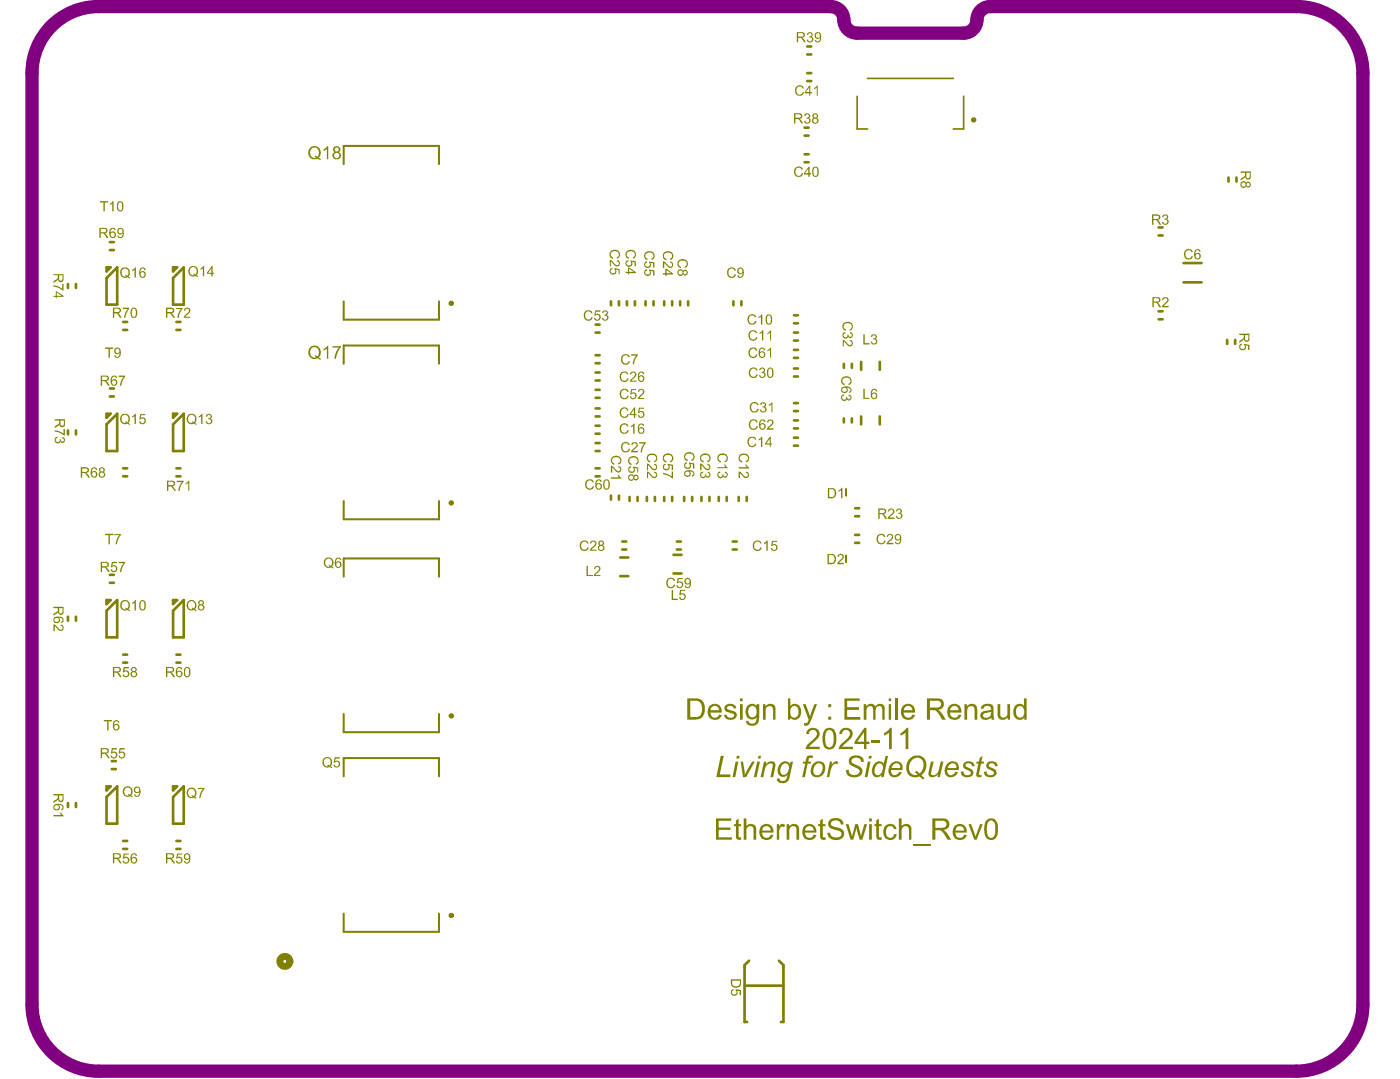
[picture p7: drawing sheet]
<svg xmlns="http://www.w3.org/2000/svg" width="350mm" height="270mm" viewBox="0 0 350 270" stroke-linecap="round" stroke-linejoin="round" font-family="sans-serif">
<path d="M12.4 7.1a16.6 16.6 0 0 1 12.3-5.5h183.1a3.5 3.5 0 0 1 3.4 4 3.3 3.3 0 0 0 3.3 2.7h26.6a3.5 3.5 0 0 0 3.4-4 3.3 3.3 0 0 1 3.3-2.7h76.6a16.6 16.6 0 0 1 16.6 16.7v233a16.6 16.6 0 0 1-16.6 16.6h-299.7a16.6 16.6 0 0 1-16.7-16.6v-233a16.6 16.6 0 0 1 4.4-11.2z" fill="none" stroke="#800080" stroke-width="3.3"/>
<path d="M186.3 246.5h9.7M187.4 240.3l-1.1 1.1v14.2h.6M194.9 240.3l1.1 1.1v14.2h-.6" fill="none" stroke="#808000" stroke-width=".68"/>
<g fill="none" stroke="#808000" stroke-width=".67">
<path d="M202 18.3h1M202 11.6h1M202 13.6h1M201.3 38.6h1M201.3 31.9h1M201.3 33.9h1M202 20.3h1M201.3 40.6h1M289.9 56.9h1M289.9 58.9h1M307.4 44.4v1M309.4 44.4v1"/>
<path d="M17 71v1M19 71v1M26.7 66.9h1l-1 1zM26.7 69.5l2.6-2.6v9.3h-2.6zM27.5 62.5h1M27.5 60.6h1M43.3 66.9h1l-1 1zM43.3 69.5l2.7-2.6v9.3h-2.7zM152.9 75.4v1M154.9 75.4v1M156.9 75.4v1M158.9 75.4v1"/>
<path d="M161.5 75.4v1M163.5 75.4v1M166.2 75.4v1M168.2 75.4v1M170.2 75.4v1M172.2 75.4v1M183.5 75.4v1M185.5 75.4v1M198.7 78.9h1M289.9 77.9h1M289.9 79.9h1M296.2 65.8h4.4"/>
<path d="M296.2 70.6h4.4M27.5 97.2h1M27.5 99.2h1M30.8 82.5h1M30.8 80.5h1M44.1 82.5h1M44.1 80.5h1M149 99.5h1M149 97.5h1M149 88.8h1M149 90.8h1M149 93.2h1"/>
<path d="M149 95.2h1M149 81.2h1M149 83.2h1M198.7 80.9h1M198.7 94.2h1M198.7 92.2h1M198.7 89.5h1M198.7 87.5h1M198.7 83.2h1M198.7 85.2h1M211.2 91v1M213.1 91v1"/>
<path d="M215.5 90.5v2M220.1 90.5v2M307.1 85v1M309.1 85v1M17 107.7v1M19 107.7v1M26.7 106.2l2.6-2.7v9.3h-2.6zM26.7 103.5h1l-1 1zM30.8 119.1h1M30.8 117.1h1M43.3 106.2l2.7-2.7v9.3h-2.7zM43.3 103.5h1l-1 1z"/>
<path d="M44.1 119.1h1M44.1 117.1h1M149 119.1h1M149 117.1h1M149 112.8h1M149 110.8h1M149 102.2h1M149 104.2h1M149 106.5h1M149 108.5h1M198.7 100.8h1M198.7 102.8h1"/>
<path d="M198.7 109.5h1M198.7 111.5h1M198.7 107.2h1M198.7 105.2h1M211.2 104.7v1M213.1 104.7v1M215.5 104.2v2M220.1 104.2v2M152.9 124v1M154.9 124v1M155.2 139.4h2M155.7 137.4h1"/>
<path d="M155.7 135.4h1M157.5 124.3v1M159.5 124.3v1M161.9 124.3v1M163.9 124.3v1M166.2 124.3v1M168.2 124.3v1M168.5 138.8h2M169.4 137.4h1M169.4 135.4h1M171.2 124.3v1M173.2 124.3v1"/>
<path d="M175.5 124.3v1M177.5 124.3v1M179.8 124.3v1M181.8 124.3v1M183.3 137.4h1M183.3 135.4h1M184.8 124.3v1M186.8 124.3v1M214 133.8h1M214 135.8h1M214 127.1h1M214 129.1h1"/>
<path d="M17 154.3v.9M19 154.3v.9M26.7 150.1h1l-1 1zM26.7 152.8l2.6-2.7v9.3h-2.6zM27.5 145.8h1M27.5 143.8h1M43.3 150.1h1l-1 1zM43.3 152.8l2.7-2.7v9.3h-2.7zM155.2 144.1h2M168.5 143.4h2M30.8 163.7h1M30.8 165.7h1"/>
<path d="M44.1 163.7h1M44.1 165.7h1M26.7 196.7h1l-1 1zM26.7 199.4l2.6-2.7v9.3h-2.6zM28 190.4h1M28 192.4h1M43.3 196.7h1l-1 1zM43.3 199.4l2.7-2.7v9.3h-2.7zM17 200.9v.9M19 200.9v.9M30.8 210.3h1M30.8 212.3h1"/>
<path d="M44.1 210.3h1M44.1 212.3h1"/>
</g>
<path d="M86 41.1v-4.6h23.9v4.6M86 75.4v4.6h23.9v-4.6M86 91v-4.6h23.9v4.6M86 125.3v4.6h23.9v-4.6M211.7 122.3v1.7M211.7 138.9v1.7M86 144.2v-4.5h23.9v4.5M86 178.6v4.5h23.9v-4.5M86 194.2v-4.6h23.9v4.6M86 228.5v4.6h23.9v-4.6" fill="none" stroke="#808000" stroke-width=".51"/>
<path d="M217 19.6h21.6M214.5 24.1v8.2h2.6M241.1 24.1v8.2h-2.6" fill="none" stroke="#808000" stroke-width=".42"/>
<g fill="#808000">
<path d="M202.2 182.4h.1a1.65 1.65 0 0 1 2.4 .1 1.65 1.65 0 0 1-.2 2.3l-1.6 1.4-.4 .6h2.6v.6h-3.5l.5-1.2 1.8-1.7a1.02 1.02 0 0 0 0-1.8 1.02 1.02 0 0 0-1.5 .9h-.7l.1-.6z"/>
<path d="M210.5 182.4a1.85 1.85 0 0 1 2.7 .5l.2 .6-.2 .7-2.4 2.6h2.6v.6h-3.5l.5-1.2 1.7-1.5a1.15 1.15 0 0 0 .6-1.2 1.15 1.15 0 0 0-.8-1h-.1a1.03 1.03 0 0 0-1.2 1.1h-.7z"/>
<path d="M218.1 185.1h2.1v.7h-2.1z"/>
<path d="M221.2 183.4l1-.7 .5-.7h.4v5.4h-.6v-4.2l-1.2 .8z"/>
<path d="M225.3 183.4l1.1-.7 .5-.7h.4v5.4h-.7v-4.2l-1.2 .8z"/>
<path d="M179.2 204.7h3.8v.6h-3.2v1.7h3v.6h-3v1.8h3.3v.6h-3.9z"/>
<path d="M184.1 205.2l.7-.4v1.3h.6v.5h-.6v2.7l.6 .1 .1 .6h-.6a.75 .75 0 0 1-.7-.3 .75 .75 0 0 1-.1-.8v-2.3h-.5v-.5h.5z"/>
<path d="M186.1 204.7h.7v1.9a1.36 1.36 0 0 1 1.5-.4 1.36 1.36 0 0 1 .9 1.4v2.4h-.7v-2.4a.92 .92 0 0 0-1.1-.9 .92 .92 0 0 0-.6 1.2v2.1h-.7z"/>
<path d="M194.4 206.1h.6v.6a.9 .9 0 0 1 1.4-.4l-.2 .6a.92 .92 0 0 0-1 .1 .92 .92 0 0 0-.2 1v2h-.6z"/>
<path d="M196.8 206.1h.6v.5a1.4 1.4 0 0 1 1.7-.5 1.4 1.4 0 0 1 .9 1.6v2.3h-.7v-2.3a.92 .92 0 0 0-1.1-1.1 .92 .92 0 0 0-.7 1.3v2.1h-.7z"/>
<path d="M205.2 205.2l.7-.4v1.3h.7v.5h-.7v2.7l.7 .1v.6a.98 .98 0 0 1-1.4-.7v-2.7h-.5v-.5h.5z"/>
<path d="M207.4 205.3l.6-.5 .6-.2h1l.8 .3a1.34 1.34 0 0 1 .6 1.2h-.6a1.31 1.31 0 0 0-1.2-.9 1.31 1.31 0 0 0-1.3 .8 1.32 1.32 0 0 0 1.5 .9v.1a1.93 1.93 0 0 1 1.6 .7l.2 .4v.8l-.2 .4-.6 .6-.7 .2h-.9l-1.1-.4a1.12 1.12 0 0 1-.6-1.2l-.1-.2 .7-.1a1.59 1.59 0 0 0 1.2 1.2 1.59 1.59 0 0 0 1.6-.6 1.05 1.05 0 0 0-1.2-1.1l-.5-.2a1.52 1.52 0 0 1-1.4-2.2z"/>
<path d="M211.6 206.1h.7l.9 3.1 .8-3.1h.7l.7 3.1 .9-3.1h.7l-1.2 3.9h-.7l-.8-2.9-.8 2.9h-.7z"/>
<path d="M219.2 205.2l.7-.4v1.3h.7v.5h-.7v2.5a.42 .42 0 0 0 .3 .4 .42 .42 0 0 0 .4-.1v.6a1.26 1.26 0 0 1-1.3-.4l-.1-3h-.4v-.5h.4z"/>
<path d="M221.4 206.7l.6-.5 1.1-.1a1.51 1.51 0 0 1 1.2 1.2l-.7 .1a1.01 1.01 0 0 0-1.2-.7 1.01 1.01 0 0 0-.7 1.2v.2a1.12 1.12 0 0 0 .5 1.2 1.12 1.12 0 0 0 1.3 0l.2-.7 .7 .1-.1 .1a1.69 1.69 0 0 1-2 1.3 1.69 1.69 0 0 1-1.3-2z"/>
<path d="M224.9 204.7h.7v1.9a1.35 1.35 0 0 1 1.6-.5 1.35 1.35 0 0 1 .8 1.5v2.4h-.5v-2.4a.96 .96 0 0 0-1.2-.9 .96 .96 0 0 0-.7 1.2v2.1h-.7z"/>
<path d="M206.9 182.8l-.3 .8-.1 1.3a1.84 1.84 0 0 0 .9 2 1.32 1.32 0 0 0 1.2-1.4v-1.2a1.53 1.53 0 0 0-1.2-1.8zM206.5 182.4l.7-.3a1.84 1.84 0 0 1 2.1 2.2v1a1.96 1.96 0 0 1-1.5 2.1 1.68 1.68 0 0 1-1.9-1.9v-1.9z"/>
<path d="M216.2 183.1l-1.7 2.4h1.7zM216.3 182h.5v3.5h.8v.6h-.8v1.3h-.6v-1.3h-2.4v-.6z"/>
<path d="M191 206.9l-.3 .8h2.2a1.13 1.13 0 0 0-.7-1 1.13 1.13 0 0 0-1.2 .2zM190.5 206.6a1.82 1.82 0 0 1 2.1-.3 1.82 1.82 0 0 1 .9 1.9h-2.8v.3a1.07 1.07 0 0 0 1 1.1 1.07 1.07 0 0 0 1.2-.8h.6l-.1 .3a1.87 1.87 0 0 1-2.4 .8 1.87 1.87 0 0 1-.9-2.4z"/>
<path d="M201.6 207.1l-.1 .6h2.1a1.08 1.08 0 0 0-.8-1.1 1.08 1.08 0 0 0-1.2 .5zM201.2 206.6h.1a1.78 1.78 0 0 1 2.1-.3 1.78 1.78 0 0 1 .9 1.9h-2.9l.1 .3a1.07 1.07 0 0 0 .9 1.1 1.07 1.07 0 0 0 1.2-.8l.7 .1a1.86 1.86 0 0 1-2.4 1.1 1.86 1.86 0 0 1-1.1-2.4z"/>
<path d="M217.5 204.7h.6v.8h-.6zM217.5 206.1h.6v3.9h-.6z"/>
</g>
<path d="M228.5 211.2h4.3" fill="none" stroke="#808000" stroke-width=".42"/>
<g fill="#808000">
<path d="M242.3 206.1h.7l1.1 3.2 1.1-3.2h.7l-1.5 3.9h-.6z"/>
<path d="M180.3 189.1h.8l-1 4.6h2.7l-.1 .7h-3.5z"/>
<path d="M185.3 190.5h.6l.5 3.2 1.8-3.2h.7l-2.2 3.9h-.8z"/>
<path d="M191.2 190.5h.6l-.2 .7 .2-.2a1.26 1.26 0 0 1 1.2-.6 1.26 1.26 0 0 1 1 .9l-.6 3.1h-.6l.5-2.5a.63 .63 0 0 0-.1-.8 .63 .63 0 0 0-.9 0 1.85 1.85 0 0 0-1 1.4l-.3 1.9h-.7z"/>
<path d="M201.8 189.3a1.18 1.18 0 0 1 1.3-.3l.3 .1-.1 .5a.61 .61 0 0 0-.6-.1 .61 .61 0 0 0-.4 .6l-.1 .4h.7l-.1 .5h-.7l-.7 3.4h-.7l.8-3.4h-.6l.1-.5h.6z"/>
<path d="M207.7 190.5h.6l-.1 .8a1.16 1.16 0 0 1 1.6-.7l-.4 .6a1.06 1.06 0 0 0-1.4 1l-.5 2.2h-.6z"/>
<path d="M212.6 189.6l1-.6 1.4 .1a1.48 1.48 0 0 1 1.2 1.4l-.8 .1a1.21 1.21 0 0 0-1-1.1 1.21 1.21 0 0 0-1.3 .8l.1 .5 1.1 .5a1.6 1.6 0 0 1 1.4 2.1 2.27 2.27 0 0 1-3.9 0l-.1-.8 .7-.1v.3a1.38 1.38 0 0 0 2 .9 .77 .77 0 0 0 .7-.8 .77 .77 0 0 0-.7-.7l-1.1-.6a1.38 1.38 0 0 1-.7-2z"/>
<path d="M232.9 190.5h.7l-.6 2.4a.68 .68 0 0 0 .3 1 .68 .68 0 0 0 .9-.3l.7-.8 .5-2.3h.7l-1 3.9h-.5l.1-.7a1.48 1.48 0 0 1-2.3 .2v-1z"/>
<path d="M241.2 190.7l.7-.3 .9 .1a1.01 1.01 0 0 1 1.1 1.1l-.7 .1a.82 .82 0 0 0-.7-.8 .82 .82 0 0 0-.9 .6l1.6 1a1.09 1.09 0 0 1 .2 1.4 1.09 1.09 0 0 1-1.2 .5 1.43 1.43 0 0 1-1.8-1.4h.7a.95 .95 0 0 0 .8 .9 .95 .95 0 0 0 1-.7l-.8-.6a1.14 1.14 0 0 1-.9-1.7z"/>
<path d="M245.1 189.6l.8-.5-.3 1.4h.6l-.1 .5h-.6l-.5 2.5a.39 .39 0 0 0 .2 .4 .39 .39 0 0 0 .4-.1l-.1 .6a.83 .83 0 0 1-1-.2 .83 .83 0 0 1-.1-1l.4-2.2h-.5l.1-.5h.6z"/>
<path d="M247 190.8l.2-.1a1.52 1.52 0 0 1 2.4 .7v.2l-.6 .1a.84 .84 0 0 0-.7-.8 .84 .84 0 0 0-.9 .5l.1 .4 .9 .4a1.12 1.12 0 0 1 .9 1.3 1.12 1.12 0 0 1-1.3 .9h-.6a1.31 1.31 0 0 1-1.2-1.4l.7-.1a.91 .91 0 0 0 .7 1 .91 .91 0 0 0 1.1-.6l-.3-.4-.6-.4a1.04 1.04 0 0 1-1-.6 1.04 1.04 0 0 1 .2-1.1z"/>
<path d="M181.4 176.6l.4-.4 .7-.2a1.53 1.53 0 0 1 1.7 1.1l-.6 .1a.88 .88 0 0 0-.9-.7 .88 .88 0 0 0-.8 .6l.3 .4 .9 .2a1.14 1.14 0 0 1 1.2 .8 1.14 1.14 0 0 1-.5 1.3l-1.2 .2a1.29 1.29 0 0 1-1.4-1.2l.6-.1a1.02 1.02 0 0 0 .9 .8 1.02 1.02 0 0 0 1-.7l-.2-.3-1-.3a1.14 1.14 0 0 1-1.1-1.6z"/>
<path d="M190.9 176.1h.6v.5a1.39 1.39 0 0 1 1.4-.6 1.39 1.39 0 0 1 1.1 1.1v2.9h-.6v-2.4a.96 .96 0 0 0-1.1-1 .96 .96 0 0 0-.7 1.3v2.1h-.7z"/>
<path d="M200.9 176.1h.7l1.1 3.1 1.1-3.1h.6l-1.5 3.9a1.36 1.36 0 0 1-1.7 1.4l-.1-.5a.89 .89 0 0 0 1.2-.9z"/>
<path d="M211.3 174.7h3.8v.6h-3.1v1.6h2.9v.7h-2.9v1.7h3.3v.7h-4z"/>
<path d="M216.1 176.1h.6l.1 .5a1.27 1.27 0 0 1 2.2 .1 1.24 1.24 0 0 1 1.4-.7 1.24 1.24 0 0 1 1 1.3v2.7h-.6v-2.4a.86 .86 0 0 0-1-1 .86 .86 0 0 0-.7 1.1v2.3h-.6l-.1-2.6a.75 .75 0 0 0-.6-.8 .75 .75 0 0 0-.8 .4l-.2 .6v2.4h-.7z"/>
<path d="M224 174.7h.7v5.3h-.7z"/>
<path d="M241.3 176.1h.6v.5a1.37 1.37 0 0 1 1.5-.6 1.37 1.37 0 0 1 1.1 1.2v2.8h-.6v-2.4a.94 .94 0 0 0-1-1 .94 .94 0 0 0-.9 1.1v2.3h-.7z"/>
<path d="M249.6 176.1h.7v2.2a.94 .94 0 0 0 .9 1.2 .94 .94 0 0 0 .9-1.3v-2.1h.6v3.9h-.5v-.5a1.5 1.5 0 0 1-2.5-.3z"/>
<path d="M80.9 37.4l.7-.4 .3-.5h.2v3.3h-.3v-2.5l-.9 .5z"/>
<path d="M80.9 87.3l.7-.4 .3-.4h.2v3.2h-.3v-2.5l-.8 .5z"/>
<path d="M83.2 86.6h2.1l-1 1.8-.2 1.3h-.4l.1-1 .5-1.2 .5-.6h-1.6z"/>
<path d="M25 50.3h2.1v.4h-.9v2.2h-.3v-2.2h-.9z"/>
<path d="M27.5 50.9l.4-.2 .3-.4h.2v2.6h-.3v-2l-.5 .3z"/>
<path d="M26.3 86.9h2v.4h-.8v2.2h-.3v-2.2h-.9z"/>
<path d="M26.3 133.5h2v.3h-.8v2.3h-.3v-2.3h-.9z"/>
<path d="M28.6 133.6h1.7l-.9 1.5-.1 1h-.4l.1-.6 .4-1 .5-.7h-1.3z"/>
<path d="M26 180.1h2v.3h-.8v2.3h-.4v-2.3h-.8z"/>
<path d="M13.4 71.4l1.2 .2 1 .6v-1.2h.3v1.6h-.3l-1-.6-1.2-.3z"/>
<path d="M13.7 107.6l1.3 .3 .9 .6v-1.2h.3v1.6h-.3l-1.2-.8-1-.1z"/>
<path d="M13.8 109.5l.6-.3v.4a.52 .52 0 0 0-.5 .6 .52 .52 0 0 0 .7 .4 .52 .52 0 0 0 .3-.8l.3 .1a.41 .41 0 0 0 .4 .5 .41 .41 0 0 0 .4-.4 .41 .41 0 0 0-.4-.4v-.4a.72 .72 0 0 1 .7 1 .72 .72 0 0 1-1.2 .3v-.1a.81 .81 0 0 1-1.1 .4 .81 .81 0 0 1-.2-1.2z"/>
<path d="M44.1 77h1.6l-.8 1.5-.2 1h-.3v-.5l.9-1.7h-1.2z"/>
<path d="M46.1 77.3a.82 .82 0 0 1 1.3-.1 .82 .82 0 0 1-.3 1.3l-.7 .7h1.2v.3h-1.7l.3-.6 .7-.6a.54 .54 0 0 0 .4-.8 .54 .54 0 0 0-.9 0v.2h-.4z"/>
<path d="M44.2 120.2h1.7v.4l-.7 1.1-.3 1.1h-.3l.1-.6 .8-1.6h-1.3z"/>
<path d="M46.4 120.8l1-.6v2.6h-.3v-2l-.6 .4z"/>
<path d="M30.7 76.9h1.6v.4l-.7 1-.2 1.2h-.4l.1-.7 .5-1.2 .4-.3h-1.3z"/>
<path d="M29.7 93.9h1.6v.4l-.7 1-.2 1.2h-.4l.1-.8 .4-.8 .5-.6h-1.3z"/>
<path d="M13.4 156.2a1.48 1.48 0 0 1 1.1 .9 .66 .66 0 0 0 1.1 .1v-.4l-.5-.3 .1-.2a.79 .79 0 0 1 .6 1.2 .79 .79 0 0 1-1.3-.1l-.8-.8v1.3h-.3z"/>
<path d="M13.4 203.9h2l-.4-.6h.3l.3 .5 .3 .1v.3h-2.5z"/>
<path d="M44.3 213.5h1.3v.2h-1l-.2 .7a.87 .87 0 0 1 1.2 .4 .87 .87 0 0 1-.5 1.2 .87 .87 0 0 1-1.1-.6v-.1h.3a.54 .54 0 0 0 .9 .3 .54 .54 0 0 0-.1-.9l-.6-.1-.1 .2h-.3z"/>
<path d="M31 166.8h1.2v.4h-1l-.1 .6a.85 .85 0 0 1 1.3 .6 .85 .85 0 0 1-.8 1 .73 .73 0 0 1-.9-.7h.3a.57 .57 0 0 0 .7 .4 .57 .57 0 0 0 .3-.8 .57 .57 0 0 0-.7-.3l-.6 .2z"/>
<path d="M28 140.5h1.3v.4h-1l-.2 .6a.83 .83 0 0 1 1.1 .3 .83 .83 0 0 1-.2 1.2 .83 .83 0 0 1-1.2-.3l-.1-.3h.3a.58 .58 0 0 0 .7 .4 .58 .58 0 0 0 .4-.7 .58 .58 0 0 0-.6-.5l-.8 .3z"/>
<path d="M29.7 140.5h1.6v.4l-.7 1-.2 1.2h-.4l.1-.8 .4-.8 .5-.6h-1.3z"/>
<path d="M31 213.5h1.2v.2h-1l-.1 .7a.85 .85 0 0 1 1.2 .3 .85 .85 0 0 1-.3 1.2 .85 .85 0 0 1-1.1-.2l-.2-.4h.3a.54 .54 0 0 0 .9 .4 .54 .54 0 0 0 0-.9l-.1-.2-1.1 .2z"/>
<path d="M28 187.1h1.3v.3h-1l-.2 .7a.83 .83 0 0 1 1.2 .4 .83 .83 0 0 1-.6 1.2 .83 .83 0 0 1-1-.7h.3a.55 .55 0 0 0 1 .2 .55 .55 0 0 0-.4-.9l-.9 .2z"/>
<path d="M29.9 187.1h1.3v.3h-1l-.1 .7a.83 .83 0 0 1 1.2 .4 .83 .83 0 0 1-.6 1.2 .83 .83 0 0 1-1-.7h.2a.56 .56 0 0 0 .9 .4 .56 .56 0 0 0 .1-.9l-.4-.3-.8 .3z"/>
<path d="M202.1 8.2h.1a.83 .83 0 0 1 1.2 .5l-.4 .5a.75 .75 0 0 1 .5 .9 .75 .75 0 0 1-.9 .6l-.7-.5-.1-.3h.4a.49 .49 0 0 0 .5 .4 .49 .49 0 0 0 .4-.6 .49 .49 0 0 0-.6-.3v-.3a.46 .46 0 0 0 .6-.3 .46 .46 0 0 0-.5-.6 .46 .46 0 0 0-.4 .5h-.3z"/>
<path d="M201.4 28.5a.76 .76 0 0 1 1-.1 .76 .76 0 0 1 .2 1l-.3 .1a.78 .78 0 0 1 .4 1.1 .78 .78 0 0 1-1.1 .3l-.5-.6 .4-.1a.53 .53 0 0 0 .6 .5 .53 .53 0 0 0 .4-.7 .53 .53 0 0 0-.7-.3v-.3a.41 .41 0 0 0 .6-.2 .41 .41 0 0 0-.3-.5 .41 .41 0 0 0-.5 .3h-.4z"/>
<path d="M222.3 127.5l.1-.1a.82 .82 0 0 1 1.3 .2 .82 .82 0 0 1-.5 1.2l-.7 .7h1.3v.3h-1.7l.3-.7 .6-.5a.6 .6 0 0 0 .5-.6 .6 .6 0 0 0-.6-.6l-.4 .5h-.3z"/>
<path d="M224.3 127.4h.1a.69 .69 0 0 1 1-.1 .69 .69 0 0 1 .1 1l-.2 .1a.8 .8 0 0 1 .1 1.3 .8 .8 0 0 1-1.2-.6l.3-.1a.52 .52 0 0 0 .6 .5 .52 .52 0 0 0 .4-.7 .52 .52 0 0 0-.8-.3l.1-.2a.45 .45 0 0 0 .6-.4 .45 .45 0 0 0-.5-.5 .45 .45 0 0 0-.4 .5l-.3-.1z"/>
<path d="M310.1 86.3l.6-.4 .1 .3a.54 .54 0 0 0-.3 .8 .54 .54 0 0 0 .8 .2 .54 .54 0 0 0 0-.9v-.3l1.3 .2v1.3h-.3v-1l-.7-.1a.84 .84 0 0 1-.7 1.2 .84 .84 0 0 1-.8-1.1z"/>
<path d="M290.9 54a.71 .71 0 0 1 1.1-.3 .71 .71 0 0 1 0 1.1h-.1a.78 .78 0 0 1 .4 1.2 .78 .78 0 0 1-1.2 .1l-.4-.5 .4-.1a.53 .53 0 0 0 .6 .5 .53 .53 0 0 0 .4-.7 .53 .53 0 0 0-.7-.3v-.3a.41 .41 0 0 0 .5-.2 .41 .41 0 0 0-.3-.6 .41 .41 0 0 0-.5 .4h-.3z"/>
<path d="M290.9 74.6l.3-.2a.8 .8 0 0 1 1.2 .4 .8 .8 0 0 1-.5 1l-.8 .7h1.3v.4h-1.7l.1-.5 .7-.6a.66 .66 0 0 0 .5-.5 .66 .66 0 0 0-.3-.7h-.4l-.2 .5-.3-.1z"/>
<path d="M33.1 67.5l.9-.6v2.5h-.3v-1.9l-.5 .3z"/>
<path d="M33.1 104.1l.5-.3 .1-.3h.3v2.5h-.3v-1.9l-.5 .3z"/>
<path d="M35.1 103.6h1.3v.2h-1l-.2 .7 .2-.1a.86 .86 0 0 1 1.1 .7 .86 .86 0 0 1-.8 1 .86 .86 0 0 1-.9-.7h.3a.53 .53 0 0 0 .8 .3 .53 .53 0 0 0 .1-.8 .53 .53 0 0 0-.8 0l-.4-.1z"/>
<path d="M50.2 67.1l.5-.2 .1-.4h.3v2.6h-.3v-2l-.6 .4z"/>
<path d="M49.7 104.1l.5-.3 .2-.3h.3v2.5h-.4v-1.9l-.5 .3z"/>
<path d="M51.6 103.8a.74 .74 0 0 1 1-.3 .74 .74 0 0 1 .3 1.1l-.2 .1a.8 .8 0 0 1 0 1.3 .8 .8 0 0 1-1.2-.6h.3a.5 .5 0 0 0 .5 .4 .5 .5 0 0 0 .5-.6 .5 .5 0 0 0-.7-.4v-.2a.43 .43 0 0 0 .6-.3 .43 .43 0 0 0-.4-.5 .43 .43 0 0 0-.4 .5l-.4-.1z"/>
<path d="M33.1 150.8l.9-.7v2.6h-.3v-2l-.5 .3h-.1z"/>
<path d="M49.5 197.1h1.7v.2l-.7 1-.3 1.3h-.4l.2-.9 .8-1.4h-1.3z"/>
<path d="M83.7 189.4h1.3v.3h-1l-.2 .7a.85 .85 0 0 1 1.2 .4 .85 .85 0 0 1-.5 1.2 .85 .85 0 0 1-1.1-.7h.3a.56 .56 0 0 0 .8 .3 .56 .56 0 0 0 .3-.8l-.5-.3-.8 .2z"/>
<path d="M216 97.2h.4v2.3h1.2v.3h-1.6z"/>
<path d="M168.1 147.5h.3v2.2h1.2v.4h-1.5z"/>
<path d="M170.2 147.5h1.3v.3h-1.1v.8a.85 .85 0 0 1 1.1 .2 .85 .85 0 0 1-.2 1.1 .85 .85 0 0 1-1.1 0l-.3-.5 .4-.1a.53 .53 0 0 0 .7 .5 .53 .53 0 0 0 .2-.8 .52 .52 0 0 0-.4-.4 .52 .52 0 0 0-.5 .3l-.4-.1z"/>
<path d="M216 83.6h.4v2.2h1.2v.4h-1.6z"/>
<path d="M218.1 83.8l.2-.1a.67 .67 0 0 1 .9 .2 .67 .67 0 0 1-.1 .9 .74 .74 0 0 1 .4 1 .74 .74 0 0 1-1 .4l-.4-.2-.2-.3 .2-.3a.51 .51 0 0 0 .6 .6 .51 .51 0 0 0 .5-.6 .51 .51 0 0 0-.7-.4v-.4a.41 .41 0 0 0 .5-.2 .41 .41 0 0 0-.3-.5 .41 .41 0 0 0-.5 .4l-.3-.1z"/>
<path d="M146.8 141.5h.3v2.3h1.3v.3h-1.6z"/>
<path d="M148.8 141.8l.3-.3a.84 .84 0 0 1 1.1 .6 .84 .84 0 0 1-.6 1l-.6 .7h1.2v.3h-1.7l.3-.6 .6-.4a.98 .98 0 0 0 .4-1.2 .55 .55 0 0 0-.8 .4h-.4z"/>
<path d="M183 247.6l.6-.2v.3a.53 .53 0 0 0-.4 .8 .53 .53 0 0 0 .8 .2l.3-.4-.2-.9 1.3 .2v1.3h-.3v-1l-.7-.1a.87 .87 0 0 1-.9 1.3 .87 .87 0 0 1-.5-1.5z"/>
<path d="M209.8 138.7h.1a.82 .82 0 0 1 1.1 .3 .82 .82 0 0 1-.4 1.1l-.7 .7h1.2v.3h-1.7l.7-1a.98 .98 0 0 0 .7-1.1 .52 .52 0 0 0-.6-.2 .52 .52 0 0 0-.3 .5h-.4z"/>
<path d="M209.8 122.7l.5-.3 .2-.4h.3v2.6h-.4v-2l-.6 .4z"/>
<path d="M210.5 94.7l.6-.5 .6-.1a1.14 1.14 0 0 1 1.4 .8 1.14 1.14 0 0 1-.8 1.4v-.3a.85 .85 0 0 0 .4-1.2 .85 .85 0 0 0-1.2-.4 .82 .82 0 0 0-.7 .8 .82 .82 0 0 0 .6 .9l-.1 .3-.4-.3a1.33 1.33 0 0 1-.4-1.4z"/>
<path d="M210.6 98.8l.6-.1v.2a.5 .5 0 0 0-.5 .6 .5 .5 0 0 0 .7 .4 .5 .5 0 0 0 .3-.6h.3a.43 .43 0 0 0 .3 .6 .43 .43 0 0 0 .5-.4 .43 .43 0 0 0-.5-.5l.1-.3a.72 .72 0 0 1 .6 .9 .72 .72 0 0 1-1 .4l-.1-.1a.84 .84 0 0 1-1.2 .1 .84 .84 0 0 1-.1-1.2z"/>
<path d="M187.7 105.2l.1-.1a1.15 1.15 0 0 1 1.8 .5l-.4 .1a.8 .8 0 0 0-1-.5 .8 .8 0 0 0-.5 1v.2a.9 .9 0 0 0 1.1 .8l.4-.3 .1-.4 .3 .1a1.18 1.18 0 0 1-1.5 .8 1.18 1.18 0 0 1-.7-1.6z"/>
<path d="M192.1 105.1h.1a.83 .83 0 0 1 1.2 .3 .83 .83 0 0 1-.5 1.1l-.6 .6h1.2v.4h-1.7l.3-.6 .5-.4a.8 .8 0 0 0 .3-1.3l-.6 .1v.4l-.4-.1z"/>
<path d="M187.4 87.4a1.13 1.13 0 0 1 1.1-.5 1.13 1.13 0 0 1 1 .8h-.4a.82 .82 0 0 0-1-.4 .82 .82 0 0 0-.5 1 .78 .78 0 0 0 .9 .9l.5-.1 .2-.5 .4 .1-.3 .4a1.16 1.16 0 0 1-1.4 .3 1.16 1.16 0 0 1-.6-1.3z"/>
<path d="M192 87.6l.9-.7v2.6h-.2v-2l-.5 .4h-.2z"/>
<path d="M146.6 120.3h.1a1.16 1.16 0 0 1 1.9 .3l-.3 .1a.87 .87 0 0 0-1.2-.4 .87 .87 0 0 0-.3 1.2v.1a.78 .78 0 0 0 .8 .6 .78 .78 0 0 0 .8-.6l.2 .1a1.16 1.16 0 0 1-1.5 .7 1.16 1.16 0 0 1-.7-1.5z"/>
<path d="M166.9 145l.7-.5a.97 .97 0 0 1 1.3 .8h-.3a.79 .79 0 0 0-1-.5 .79 .79 0 0 0-.5 1 .83 .83 0 0 0 .5 1 .83 .83 0 0 0 1.1-.6l.2 .1a1.16 1.16 0 0 1-1.5 .7 1.16 1.16 0 0 1-.7-1.5z"/>
<path d="M169.6 144.6h1.3v.2h-1.1l-.1 .7a.86 .86 0 0 1 1.2 .3 .86 .86 0 0 1-.4 1.2 .86 .86 0 0 1-1.2-.4v-.2h.3a.57 .57 0 0 0 .6 .4 .57 .57 0 0 0 .5-.6 .57 .57 0 0 0-.6-.5l-.5 .2h-.3z"/>
<path d="M157.3 114.6l.6-.5h.9a1.15 1.15 0 0 1 1 .9 1.15 1.15 0 0 1-.7 1.3l-.1-.4a.83 .83 0 0 0 .4-1.1 .83 .83 0 0 0-1.1-.4v.1a.77 .77 0 0 0-.8 .7 .77 .77 0 0 0 .6 .8l-.1 .3h-.2a1.23 1.23 0 0 1-.5-1.7z"/>
<path d="M157.3 116.9l.6-.3v.3a.54 .54 0 0 0-.3 .9 .54 .54 0 0 0 .9-.1l.1-.5-.3-.3 .1-.2 1.3 .2v1.3h-.3v-1l-.6-.2a.87 .87 0 0 1-.9 1.3 .87 .87 0 0 1-.6-1.4z"/>
<path d="M166.1 113.7l.9-.3 .4 .1a1.08 1.08 0 0 1 1.1 .9 1.08 1.08 0 0 1-.8 1.2l-.1-.3a.79 .79 0 0 0 .5-.9 .79 .79 0 0 0-.9-.6 .79 .79 0 0 0-1 .5 .79 .79 0 0 0 .6 1l-.1 .4-.3-.1a1.29 1.29 0 0 1-.3-1.9z"/>
<path d="M166 116.3l.5-.4v.4a.54 .54 0 0 0-.2 .9 .54 .54 0 0 0 .9-.3l.1-.3-.2-.3v-.3l1.3 .3v1.2h-.3v-1l-.7-.2a.85 .85 0 0 1-.8 1.3 .85 .85 0 0 1-.6-1.3z"/>
<path d="M165.9 118.3l1.3 .3 .9 .6v-1.2h.3v1.6h-.2l-1-.6-1.3-.4z"/>
<path d="M171.3 113.6h.1a1.28 1.28 0 0 1 1.8-.4 1.28 1.28 0 0 1 .3 1.9l-.4 .2-.1-.3a.85 .85 0 0 0 .4-1.2 .85 .85 0 0 0-1.2-.3l-.2 .1a.74 .74 0 0 0-.5 .7 .74 .74 0 0 0 .6 .7l-.1 .3-.2-.1a.78 .78 0 0 1-.6-.9z"/>
<path d="M171.3 115.9l.6-.3v.3a.57 .57 0 0 0-.3 .8 .57 .57 0 0 0 .8 .2 .57 .57 0 0 0 0-.9v-.3l1.3 .2v1.3h-.3v-1l-.7-.2a.86 .86 0 0 1-.8 1.3 .86 .86 0 0 1-.6-1.4z"/>
<path d="M161.3 63.3h.1a1.27 1.27 0 0 1 1.8-.3 1.27 1.27 0 0 1 .2 1.9l-.3 .1-.1-.3a.83 .83 0 0 0 .4-1.1 .83 .83 0 0 0-1.1-.4 .77 .77 0 0 0-.8 .6 .77 .77 0 0 0 .6 .9l-.2 .3a1.17 1.17 0 0 1-.6-1.7z"/>
<path d="M161.3 65.6l.6-.2v.3a.51 .51 0 0 0-.4 .6 .51 .51 0 0 0 .6 .4 .58 .58 0 0 0 .5-.4 .58 .58 0 0 0-.2-.6v-.2l1.4 .1v1.3h-.4v-1l-.7-.1a.86 .86 0 0 1-.8 1.3 .86 .86 0 0 1-.6-1.4z"/>
<path d="M161.2 67.7l.6-.4 .1 .3a.55 .55 0 0 0-.3 .9 .55 .55 0 0 0 .9 0l.2-.4-.3-.7 1.4 .2v1.3h-.4v-1l-.7-.2a.86 .86 0 0 1-.7 1.3 .86 .86 0 0 1-.8-1.3z"/>
<path d="M156.7 63l.8-.5 .8 .1a1.13 1.13 0 0 1 .8 1 1.13 1.13 0 0 1-.7 1.1l-.1-.3a.84 .84 0 0 0 .4-1.2 .84 .84 0 0 0-1.2-.3 .77 .77 0 0 0-.7 .7 .77 .77 0 0 0 .6 .8l-.1 .3a1.09 1.09 0 0 1-.6-1.7z"/>
<path d="M156.7 65.2l.5-.2v.4a.55 .55 0 0 0-.4 .6 .55 .55 0 0 0 .6 .5 .55 .55 0 0 0 .5-.6l-.1-.8 1.3 .3v1.2h-.3v-1l-.7-.1a.87 .87 0 0 1-.3 1.1 .87 .87 0 0 1-1.2-.2 .87 .87 0 0 1 .1-1.2z"/>
<path d="M146.2 78l.4-.2a1.12 1.12 0 0 1 1.7 .5l-.4 .1a.87 .87 0 0 0-1.1-.4 .87 .87 0 0 0-.4 1.2l.1 .1a.78 .78 0 0 0 .8 .6 .78 .78 0 0 0 .7-.6l.3 .1a1.16 1.16 0 0 1-1.5 .7 1.16 1.16 0 0 1-.7-1.5z"/>
<path d="M149 77.6h1.2v.4h-1.1l-.1 .6a.83 .83 0 0 1 1.2 .5 .83 .83 0 0 1-.5 1.1 .83 .83 0 0 1-1.1-.7h.4a.55 .55 0 0 0 .9 .2 .55 .55 0 0 0-.4-.9l-.8 .2z"/>
<path d="M150.8 77.8a.72 .72 0 0 1 1.1-.1 .72 .72 0 0 1-.1 1.1 .78 .78 0 0 1 .2 1.2 .78 .78 0 0 1-1.3-.2l-.1-.3h.3a.51 .51 0 0 0 .6 .5 .51 .51 0 0 0 .4-.7 .51 .51 0 0 0-.7-.3v-.3a.41 .41 0 0 0 .6-.2 .41 .41 0 0 0-.3-.6 .41 .41 0 0 0-.5 .4h-.4z"/>
<path d="M155.2 97.7l.3-.1a1.03 1.03 0 0 1 1.7 .4h-.3a.82 .82 0 0 0-1-.4 .82 .82 0 0 0-.5 1 .87 .87 0 0 0 1 .9l.4-.1 .2-.5 .3 .2a1.2 1.2 0 0 1-1.6 .7 1.2 1.2 0 0 1-.6-1.6z"/>
<path d="M157.9 97.3h1.3v.3h-1l-.2 .7a.86 .86 0 0 1 1.3 .6 .86 .86 0 0 1-1.2 .9l-.3-.1-.2-.5 .3-.1a.57 .57 0 0 0 .7 .5 .57 .57 0 0 0 .5-.7 .57 .57 0 0 0-.7-.5h-.2l-.2 .3-.3-.1z"/>
<path d="M159.7 97.6h.1a.79 .79 0 0 1 1.3-.1 .79 .79 0 0 1-.4 1.3l-.7 .7h1.2v.3h-1.7l.2-.4 .7-.6a.84 .84 0 0 0 .3-1.2l-.4-.1-.3 .5h-.4z"/>
<path d="M155.2 102.4l.1-.1a1.07 1.07 0 0 1 1.1-.5 1.07 1.07 0 0 1 .8 .9h-.3a.82 .82 0 0 0-1-.4 .82 .82 0 0 0-.5 .9 .82 .82 0 0 0 .6 1 .82 .82 0 0 0 1-.6l.3 .1-.1 .1a1.2 1.2 0 0 1-1.5 .6 1.2 1.2 0 0 1-.7-1.5z"/>
<path d="M159.9 102h1.2v.2h-1l-.1 .7a.84 .84 0 0 1 1.2 .4 .84 .84 0 0 1-.5 1.1 .84 .84 0 0 1-1.1-.6l.3-.1a.57 .57 0 0 0 .6 .5 .57 .57 0 0 0 .5-.6 .57 .57 0 0 0-.6-.5h-.3l-.1 .2-.4-.1z"/>
<path d="M199.1 21.8l.4-.3 .5-.2a1.03 1.03 0 0 1 1.1 .8l-.3 .1a.83 .83 0 0 0-1.1-.5 .83 .83 0 0 0-.4 1.1 .81 .81 0 0 0 .7 .9 .81 .81 0 0 0 .9-.7l.2 .1a1.15 1.15 0 0 1-1.4 .8 1.15 1.15 0 0 1-.8-1.5z"/>
<path d="M203.7 22l.5-.3 .2-.3h.2v2.5h-.2v-2l-.7 .4z"/>
<path d="M198.9 42.1l.2-.2a1.13 1.13 0 0 1 1.8 .5l-.3 .1a.8 .8 0 0 0-1.1-.6 .8 .8 0 0 0-.5 1.1 .82 .82 0 0 0 .7 1 .82 .82 0 0 0 .9-.7l.4 .1a1.11 1.11 0 0 1-1.4 .8l-.4-.1-.4-.5-.1-1z"/>
<path d="M211 80.9l.9-.4a1.16 1.16 0 0 1 1.4 .7 1.16 1.16 0 0 1-.7 1.5v-.3a.85 .85 0 0 0 .4-1.2 .85 .85 0 0 0-1.1-.4 .77 .77 0 0 0-.9 .7 .77 .77 0 0 0 .7 .9l-.2 .3a1.23 1.23 0 0 1-.5-1.8z"/>
<path d="M210.9 83.4l.4-.4h.2v.4a.5 .5 0 0 0-.4 .7 .5 .5 0 0 0 .9 0l.1-.5 .2 .1a.45 .45 0 0 0 .4 .6 .45 .45 0 0 0 .5-.5 .45 .45 0 0 0-.6-.4l.1-.4a.75 .75 0 0 1 .7 1 .75 .75 0 0 1-1 .5l-.2-.3a.78 .78 0 0 1-1.1 .4 .78 .78 0 0 1-.2-1.1z"/>
<path d="M210.9 85h.2l.7 .6a.77 .77 0 0 0 1.3 .5l.1-.4-.6-.4v-.2a.79 .79 0 0 1 .7 1.2 .79 .79 0 0 1-1.4-.1l-.8-.8v1.3h-.2z"/>
<path d="M187.8 101l.3-.3 .6-.2a1.03 1.03 0 0 1 1.1 .8l-.3 .1a.82 .82 0 0 0-1.1-.5 .82 .82 0 0 0-.5 1.1v.1a.81 .81 0 0 0 .8 .8 .81 .81 0 0 0 .9-.7l.2 .2a1.18 1.18 0 0 1-1.6 .6 1.18 1.18 0 0 1-.5-1.6z"/>
<path d="M190.2 101a.76 .76 0 0 1 1-.4 .76 .76 0 0 1 .4 1l-.3 .2a.7 .7 0 0 1 .5 .8 .7 .7 0 0 1-.8 .6 .73 .73 0 0 1-.9-.7l.4-.1a.5 .5 0 0 0 .6 .5 .5 .5 0 0 0 .4-.7 .5 .5 0 0 0-.8-.2l.1-.4a.43 .43 0 0 0 .5-.3 .43 .43 0 0 0-.4-.5 .43 .43 0 0 0-.4 .4h-.4z"/>
<path d="M192.3 101.2l1-.6v2.6h-.3v-2.1l-.7 .5z"/>
<path d="M187.5 92.4a1.14 1.14 0 0 1 1.1-.5 1.14 1.14 0 0 1 1 .8h-.4a.82 .82 0 0 0-1-.4 .82 .82 0 0 0-.5 1 .86 .86 0 0 0 .4 .9 .86 .86 0 0 0 1-.2l.2-.4 .3 .1-.1 .3a1.2 1.2 0 0 1-1.6 .3 1.2 1.2 0 0 1-.5-1.5z"/>
<path d="M190 92.3h.1a.67 .67 0 0 1 1-.3 .67 .67 0 0 1 0 1.1 .77 .77 0 0 1 .3 1.2 .77 .77 0 0 1-1.3 0l-.2-.4 .3-.1a.53 .53 0 0 0 .6 .5 .53 .53 0 0 0 .5-.7 .53 .53 0 0 0-.7-.3v-.3a.44 .44 0 0 0 .5-.3 .44 .44 0 0 0-.4-.6 .44 .44 0 0 0-.5 .5h-.2z"/>
<path d="M219.5 134a1.13 1.13 0 0 1 1.1-.5 1.13 1.13 0 0 1 .9 .8l-.3 .1a.77 .77 0 0 0-.9-.6 .77 .77 0 0 0-.6 .8v.1a.84 .84 0 0 0 .5 1.1 .84 .84 0 0 0 1.1-.6l.3 .1-.1 .2a1.19 1.19 0 0 1-1.6 .5 1.19 1.19 0 0 1-.5-1.6z"/>
<path d="M222 133.8h.1a.82 .82 0 0 1 1.3 .1 .82 .82 0 0 1-.4 1.2l-.7 .7h1.3v.3h-1.7l.1-.6 .8-.6a.56 .56 0 0 0 .4-.7 .56 .56 0 0 0-.6-.4l-.3 .1-.1 .4h-.3z"/>
<path d="M145.3 135.5l.7-.3a1.05 1.05 0 0 1 1.3 .7l-.4 .1a.84 .84 0 0 0-1.1-.4 .84 .84 0 0 0-.3 1.2 .77 .77 0 0 0 .7 .7 .77 .77 0 0 0 .8-.6l.3 .1a1.2 1.2 0 0 1-1.5 .7 1.2 1.2 0 0 1-.7-1.5z"/>
<path d="M147.8 135.5a.8 .8 0 0 1 .9-.3 .8 .8 0 0 1 .5 .8l-.1 .4-1.1 1.1h1.3v.2h-1.7l.1-.4 .7-.6a.75 .75 0 0 0 .3-1.2h-.4l-.4 .5h-.3z"/>
<path d="M155.6 110.9h.1a1.05 1.05 0 0 1 1.1-.4 1.05 1.05 0 0 1 .8 .8l-.4 .1a.8 .8 0 0 0-1-.5 .8 .8 0 0 0-.5 1 .82 .82 0 0 0 .7 1 .82 .82 0 0 0 .9-.7l.4 .1a1.18 1.18 0 0 1-1.5 .8 1.18 1.18 0 0 1-.8-1.4z"/>
<path d="M158.1 110.9l.2-.1a.8 .8 0 0 1 1.2 .2 .8 .8 0 0 1-.5 1.1l-.7 .7h1.3v.3h-1.7l.4-.7 .6-.4a.72 .72 0 0 0 .2-1.1 .5 .5 0 0 0-.6-.1 .5 .5 0 0 0-.2 .6l-.4-.1z"/>
<path d="M160 110.6h1.6v.3l-.7 1.1-.3 1.1h-.3l.1-.7 .3-.9 .5-.6h-1.2z"/>
<path d="M155.4 93.2l.4-.2a.95 .95 0 0 1 1.4 .6l-.3 .1a.8 .8 0 0 0-1-.5 .8 .8 0 0 0-.5 1l.1 .3a.77 .77 0 0 0 .7 .7 .77 .77 0 0 0 .8-.6l.3 .1-.1 .2a1.19 1.19 0 0 1-1.6 .5 1.19 1.19 0 0 1-.5-1.6z"/>
<path d="M157.8 93.1h.1a.83 .83 0 0 1 1.3 .3 .83 .83 0 0 1-.5 1.1l-.7 .7h1.3v.3h-1.7l.2-.5 .4-.4a1.17 1.17 0 0 0 .7-1.2 .52 .52 0 0 0-.6-.2 .52 .52 0 0 0-.4 .5h-.3z"/>
<path d="M152.8 62.8l.8-.3a1.16 1.16 0 0 1 1.4 .7 1.16 1.16 0 0 1-.6 1.5l-.1-.3a.78 .78 0 0 0 .6-1 .78 .78 0 0 0-1-.6 .86 .86 0 0 0-.9 .4 .86 .86 0 0 0 .1 1.1l.3 .1v.4l-.3-.2a1.11 1.11 0 0 1-.3-1.8z"/>
<path d="M152.6 64.9l.4 .2 .8 .9a.77 .77 0 0 0 1 .2l.1-.5-.5-.3v-.4a.8 .8 0 0 1 .6 1 .8 .8 0 0 1-1.1 .5l-1.1-1v1.1h-.2z"/>
<path d="M152.7 67.2l.5-.2 .1 .3a.57 .57 0 0 0-.5 .7 .57 .57 0 0 0 .6 .4 .57 .57 0 0 0 .5-.6v-.2l-.2-.2 .1-.3 1.2 .2v1.3h-.2v-1l-.7-.2a.86 .86 0 0 1-.7 1.3 .86 .86 0 0 1-.8-1.2z"/>
<path d="M166 63.3l.5-.4 .8-.1a1.14 1.14 0 0 1 1.1 1 1.14 1.14 0 0 1-.7 1.2l-.1-.3a.8 .8 0 0 0 .6-1 .8 .8 0 0 0-1.1-.5 .82 .82 0 0 0-1 .6 .82 .82 0 0 0 .7 1l-.1 .3a1.18 1.18 0 0 1-.7-1.8z"/>
<path d="M165.9 65.4a1.4 1.4 0 0 1 1.2 .9 .58 .58 0 0 0 .7 .4 .58 .58 0 0 0 .4-.7l-.6-.3 .1-.3a.83 .83 0 0 1 .5 1.3 .83 .83 0 0 1-1.4-.3l-.6-.6v1.3h-.3z"/>
<path d="M175.3 114l1-.6 .7 .2a1.06 1.06 0 0 1 .8 1 1.06 1.06 0 0 1-.8 1v-.3a.79 .79 0 0 0 .4-.9 .79 .79 0 0 0-.8-.6h-.2a.77 .77 0 0 0-.9 .6 .77 .77 0 0 0 .6 .9l-.1 .4a1.17 1.17 0 0 1-.7-1.7z"/>
<path d="M175.2 115.9l.4 .1 .7 .7a.67 .67 0 0 0 .5 .5 .67 .67 0 0 0 .7-.3v-.4l-.5-.2v-.3a.79 .79 0 0 1 .7 1.2 .79 .79 0 0 1-1.4-.1l-.8-.8v1.3h-.3z"/>
<path d="M175.3 118.3l.4-.3h.2v.3a.5 .5 0 0 0-.4 .6 .5 .5 0 0 0 .6 .4 .5 .5 0 0 0 .3-.7h.3a.43 .43 0 0 0 .4 .5 .43 .43 0 0 0 .4-.4 .43 .43 0 0 0-.5-.4l.2-.3a.75 .75 0 0 1 .6 .9 .75 .75 0 0 1-1 .5l-.2-.3a.81 .81 0 0 1-1.1 .4 .81 .81 0 0 1-.2-1.2z"/>
<path d="M162 113.9l.4-.3 .9-.1a1.15 1.15 0 0 1 1.1 .9 1.15 1.15 0 0 1-.6 1.3l-.1-.4a.85 .85 0 0 0 .4-1.1 .85 .85 0 0 0-1.2-.4 .77 .77 0 0 0-.7 .7 .77 .77 0 0 0 .5 .8v.4l-.2-.1a1.16 1.16 0 0 1-.5-1.7z"/>
<path d="M161.9 115.9l.5 .2 .6 .7a.6 .6 0 0 0 .7 .5 .6 .6 0 0 0 .5-.7l-.5-.3v-.3a.79 .79 0 0 1 .6 1.2 .79 .79 0 0 1-1.4-.1l-.7-.8v1.3h-.3z"/>
<path d="M161.9 118h.4l.7 .8a.81 .81 0 0 0 1.1 .3l.1-.5-.5-.3v-.3a.82 .82 0 0 1 .6 1.2 .82 .82 0 0 1-1.4-.1l-.7-.7v1.2h-.3z"/>
<path d="M153 114.5l.6-.4h.9a1.08 1.08 0 0 1 1 1 1.08 1.08 0 0 1-.8 1.1l-.1-.4a.73 .73 0 0 0 .6-.8 .73 .73 0 0 0-.8-.6l-.1-.1a.84 .84 0 0 0-1 .5 .84 .84 0 0 0 .3 1l.2 .1-.1 .4-.8-.5-.1-1z"/>
<path d="M152.8 116.5h.4l.7 .8a.74 .74 0 0 0 1.2 .3l.1-.3-.5-.4v-.3a.81 .81 0 0 1 .7 1.3 .81 .81 0 0 1-1.5-.2l-.7-.8v1.3h-.4z"/>
<path d="M152.8 119.4h2.1l-.4-.4v-.2h.4l.2 .5 .4 .2v.2h-2.7z"/>
<path d="M155.2 106.4l.2-.1a1.05 1.05 0 0 1 1-.4 1.05 1.05 0 0 1 .8 .7l-.3 .1a.8 .8 0 0 0-1-.5 .8 .8 0 0 0-.5 1 .82 .82 0 0 0 .6 1 .82 .82 0 0 0 1-.6l.2 .1a1.16 1.16 0 0 1-1.5 .7 1.16 1.16 0 0 1-.6-1.6z"/>
<path d="M157.8 106.5l.5-.2 .2-.4h.3v2.6h-.4v-2l-.6 .4z"/>
<path d="M188.6 135.5h.1a1.14 1.14 0 0 1 1.9 .4l-.4 .1a.87 .87 0 0 0-1.2-.4 .87 .87 0 0 0-.3 1.2 .77 .77 0 0 0 .7 .7 .77 .77 0 0 0 .8-.6l.4 .1a1.15 1.15 0 0 1-1.5 .8 1.15 1.15 0 0 1-.7-1.5z"/>
<path d="M191.2 135.8l.5-.3 .1-.3h.3v2.5h-.3v-1.9l-.6 .3z"/>
<path d="M193.2 135.3h1.3v.2h-1.1l-.1 .7a.85 .85 0 0 1 1.2 .4 .85 .85 0 0 1-.6 1.2 .85 .85 0 0 1-1-.7h.3a.55 .55 0 0 0 .6 .4 .55 .55 0 0 0 .5-.6 .55 .55 0 0 0-.6-.5l-.8 .2z"/>
<path d="M187.4 109.5l.5-.3a.9 .9 0 0 1 1.3 .7l-.3 .1a.8 .8 0 0 0-1-.5 .8 .8 0 0 0-.5 1v.4a.77 .77 0 0 0 .8 .7 .77 .77 0 0 0 .8-.7l.2 .2a1.16 1.16 0 0 1-1.4 .7 1.16 1.16 0 0 1-.8-1.5z"/>
<path d="M189.8 109.8l.9-.6v2.6h-.3v-2l-.5 .4z"/>
<path d="M179.7 113.9l.6-.4h.8a1.07 1.07 0 0 1 1.1 .9 1.07 1.07 0 0 1-.8 1.2l-.1-.3a.84 .84 0 0 0 .5-1.1 .84 .84 0 0 0-1.2-.4 .77 .77 0 0 0-.8 .7 .77 .77 0 0 0 .6 .8l-.1 .4a1.29 1.29 0 0 1-.6-1.8z"/>
<path d="M179.5 116.9h2l-.3-.6v-.1h.2l.7 .9h-2.6z"/>
<path d="M179.6 118.3l.4-.3h.2l.1 .3a.52 .52 0 0 0-.5 .6 .52 .52 0 0 0 .7 .4 .52 .52 0 0 0 .3-.8l.2 .1a.45 .45 0 0 0 .4 .6 .45 .45 0 0 0 .5-.5 .45 .45 0 0 0-.5-.4l.1-.3a.75 .75 0 0 1 .6 .9 .75 .75 0 0 1-1 .5l-.2-.3a.78 .78 0 0 1-1.1 .4 .78 .78 0 0 1-.2-1.1z"/>
<path d="M185 113.9l.7-.4h.6a1.12 1.12 0 0 1 1.2 .9 1.12 1.12 0 0 1-.8 1.3l-.1-.4a.83 .83 0 0 0 .5-1.1 .83 .83 0 0 0-1.2-.4 .77 .77 0 0 0-.8 .7 .77 .77 0 0 0 .7 .8l-.2 .4a1.23 1.23 0 0 1-.6-1.8z"/>
<path d="M184.8 116.9h2.1l-.4-.6v-.1h.3l.3 .6 .3 .1v.3h-2.6z"/>
<path d="M184.8 118h.5l.6 .6a.68 .68 0 0 0 .6 .6 .68 .68 0 0 0 .7-.3l-.1-.4-.4-.2 .1-.3a.84 .84 0 0 1 .4 1.4 .84 .84 0 0 1-1.4-.4l-.6-.6v1.2h-.4z"/>
<path d="M187.5 83l.6-.4a1.01 1.01 0 0 1 1.4 .7l-.4 .1a.83 .83 0 0 0-1-.4 .83 .83 0 0 0-.5 1.1 .82 .82 0 0 0 .7 .8 .82 .82 0 0 0 .9-.6l.3 .1a1.12 1.12 0 0 1-1.3 .8 1.12 1.12 0 0 1-.9-1.2z"/>
<path d="M190.1 83.2l.5-.2 .1-.4h.3v2.5h-.3v-1.9l-.6 .3z"/>
<path d="M192 83.3l.9-.7v2.5h-.2v-1.9l-.5 .3h-.2z"/>
<path d="M187.4 78.9l.7-.3a.88 .88 0 0 1 1 .5l.1 .2-.3 .1a.79 .79 0 0 0-1-.5 .79 .79 0 0 0-.5 .9 .84 .84 0 0 0 .5 1.1 .84 .84 0 0 0 1.1-.6h.3a1.07 1.07 0 0 1-1.6 .8l-.5-.4-.1-.5a1.14 1.14 0 0 1 .3-1.3z"/>
<path d="M189.8 79.2l.4-.1 .3-.5h.2v2.6h-.3v-2.1l-.5 .5z"/>
<path d="M182.1 67.3h.1a1.12 1.12 0 0 1 1.9 .3l-.3 .1a.82 .82 0 0 0-1.1-.5 .82 .82 0 0 0-.4 1.1v.2a.76 .76 0 0 0 .7 .8 .76 .76 0 0 0 .8-.7l.3 .1a1.16 1.16 0 0 1-1.5 .7 1.16 1.16 0 0 1-.7-1.5z"/>
<path d="M169.6 65.4l.3-.4 .8-.2 .9 .2a1.14 1.14 0 0 1 .5 1.1 1.14 1.14 0 0 1-.7 1v-.5a.81 .81 0 0 0 .3-1.1 .81 .81 0 0 0-1.1-.3h-.1a.76 .76 0 0 0-.7 .7 .76 .76 0 0 0 .6 .8v.4l-.4-.2a1.03 1.03 0 0 1-.4-1.5z"/>
<path d="M155.6 89l.5-.3a1.06 1.06 0 0 1 1.5 .6l-.4 .1a.82 .82 0 0 0-1-.4 .82 .82 0 0 0-.5 1 .82 .82 0 0 0 .7 .9 .82 .82 0 0 0 .9-.6l.4 .1a1.22 1.22 0 0 1-1.7 .7 1.22 1.22 0 0 1-.5-1.7z"/>
<path d="M157.9 88.6h1.7v.4l-.7 1.1-.3 1.1h-.3v-.6l.3-.8 .6-.8h-1.3z"/>
<path d="M296.4 62.8l.1-.1a1.22 1.22 0 0 1 2 .3l-.3 .1a.79 .79 0 0 0-1-.5 .79 .79 0 0 0-.6 .9 .81 .81 0 0 0 .4 1 .81 .81 0 0 0 1-.1l.2-.4 .3 .1-.1 .2a1.18 1.18 0 0 1-1.4 .5 1.18 1.18 0 0 1-.8-1.3z"/>
<path d="M234 205.3v1.8h1.7a.88 .88 0 0 0 1-.6 .88 .88 0 0 0-.5-1.1zM233.3 204.7h2.5a1.45 1.45 0 0 1 1.7 1.3 1.45 1.45 0 0 1-1.4 1.6l.7 .5 1.2 1.9h-.9l-1.1-1.8-.8-.5h-1.2v2.3h-.7z"/>
<path d="M239.4 206.9l-.4 .8h2.2a1.13 1.13 0 0 0-.6-1 1.13 1.13 0 0 0-1.2 .2zM238.9 206.6a1.82 1.82 0 0 1 2.1-.3 1.82 1.82 0 0 1 .9 1.9h-2.9v.2a1.12 1.12 0 0 0 1 1.2 1.12 1.12 0 0 0 1.2-.8l.6 .1a1.81 1.81 0 0 1-2.3 1.1 1.81 1.81 0 0 1-1.1-2.3z"/>
<path d="M247.2 205.7l-.3 2a1.81 1.81 0 0 0 .9 1.8 1.18 1.18 0 0 0 1.2-1.3v-1.1a1.54 1.54 0 0 0-.9-1.9l-.5 .1zM247 204.9h.2a1.66 1.66 0 0 1 2.5 1.6l-.1 1.9a1.65 1.65 0 0 1-1.7 1.7 1.65 1.65 0 0 1-1.6-1.8v-1.6a1.98 1.98 0 0 1 .7-1.7z"/>
<path d="M184.4 189.1h.7l-.2 .6h-.7zM184.1 190.5h.6l-.7 3.9h-.7z"/>
<path d="M189.8 189.1h.6l-.1 .6h-.7zM189.5 190.5h.6l-.8 3.9h-.7z"/>
<path d="M195.8 191.2l-.4 .6-.2 .8a.99 .99 0 0 0 .8 1.2 .99 .99 0 0 0 1.2-.9l.1-.4a1.04 1.04 0 0 0-.2-1.3 1.04 1.04 0 0 0-1.3 0zM195.1 191.2l.1-.1a1.44 1.44 0 0 1 2.5 0l.1-.6h.6l-.9 4.1a1.69 1.69 0 0 1-1.3 1.3 1.69 1.69 0 0 1-1.7-.8v-.4h.6a.87 .87 0 0 0 .6 .7 .87 .87 0 0 0 .9-.3l.3-.6 .1-.7a1.42 1.42 0 0 1-1.8 .2 1.42 1.42 0 0 1-.6-1.7z"/>
<path d="M203.9 191.5v.1a1.76 1.76 0 0 0 0 2.2h.1a1.36 1.36 0 0 0 1.8-1.4v-.1a1.05 1.05 0 0 0-.6-1.3 1.05 1.05 0 0 0-1.3 .5zM203.4 191.1a1.74 1.74 0 0 1 2.4-.5 1.74 1.74 0 0 1 .5 2.4l-.3 .7a1.71 1.71 0 0 1-1.9 .7 1.71 1.71 0 0 1-1.3-1.5l.3-1.3z"/>
<path d="M217.5 189.1h.6l-.1 .6h-.7zM217.1 190.5h.7l-.8 3.9h-.6z"/>
<path d="M218.7 191.1l.3-.2a1.25 1.25 0 0 1 2.1 .2l.5-2h.6l-1.1 5.3h-.6l.1-.5a1.39 1.39 0 0 1-1.7 .4 1.39 1.39 0 0 1-.8-1.6l.1-.6zM219.2 191.5l-.3 .9a.96 .96 0 0 0 .3 1.4 .96 .96 0 0 0 1.4-.6 1.46 1.46 0 0 0-.3-2.2 1.07 1.07 0 0 0-1.1 .5z"/>
<path d="M223.6 191.2l-.5 .9h2.2a1.02 1.02 0 0 0-.6-1.1 1.02 1.02 0 0 0-1.1 .2zM222.9 191.1l1.1-.7 .8 .1a1.67 1.67 0 0 1 1 2.1h-2.8a1.02 1.02 0 0 0 .7 1.3 1.02 1.02 0 0 0 1.2-.7l.1-.2 .6 .1a1.74 1.74 0 0 1-1.5 1.3 1.74 1.74 0 0 1-1.7-.9v-1.4z"/>
<path d="M228 190.3l-.5 1.1a1.66 1.66 0 0 0 .3 1.9 1.66 1.66 0 0 0 1.9 .4l-.7-.5 .2-.4 .5 .2a.48 .48 0 0 0 .5 .4 .48 .48 0 0 0 .4-.5l.5-1.3a1.71 1.71 0 0 0-1-2 1.71 1.71 0 0 0-2.1 .7zM227.5 189.9l.9-.8 .7-.1a2.39 2.39 0 0 1 2.3 .9 2.39 2.39 0 0 1 .2 2.5l-.5 1a.56 .56 0 0 0-.4 .6 .56 .56 0 0 0 .5 .5l-.2 .5-.2-.2a1.37 1.37 0 0 0-1.8-.3 2.53 2.53 0 0 1-1.9-4z"/>
<path d="M237.3 191.5l-.1 .6h2.1a.98 .98 0 0 0-.7-1.2 .98 .98 0 0 0-1.2 .6zM237 191l.3-.3a1.55 1.55 0 0 1 2.5 .6l.2 .5-.1 .8h-2.9a1.04 1.04 0 0 0 .8 1.3 1.04 1.04 0 0 0 1.2-.9l.7 .1-.2 .3a1.66 1.66 0 0 1-1.8 1 1.66 1.66 0 0 1-1.4-1.6l.1-.7z"/>
<path d="M172.7 175.3v4h1.3a1.81 1.81 0 0 0 1.7-2.3l-.1-.2a1.47 1.47 0 0 0-1.7-1.5zM172 174.7h2.2a2.26 2.26 0 0 1 2.2 2.8v.2a2.16 2.16 0 0 1-2.5 2.3h-1.9z"/>
<path d="M178.1 176.9l-.3 .7h2.1a1.08 1.08 0 0 0-.7-1 1.08 1.08 0 0 0-1.1 .3zM177.5 176.5a1.8 1.8 0 0 1 2.2-.3 1.8 1.8 0 0 1 .9 2h-2.9a1.17 1.17 0 0 0 .8 1.2 1.17 1.17 0 0 0 1.3-.4l.1-.3 .7 .1-.2 .5a1.91 1.91 0 0 1-2.5 .5 1.91 1.91 0 0 1-.7-2.5z"/>
<path d="M185.2 174.7h.6v.7h-.6zM185.2 176.1h.6v3.9h-.6z"/>
<path d="M187.4 177l-.2 1.1a1.09 1.09 0 0 0 1.2 1.3 1.09 1.09 0 0 0 .9-1.4 1.08 1.08 0 0 0-.5-1.3 1.08 1.08 0 0 0-1.4 .3zM186.9 176.7a1.46 1.46 0 0 1 2.4-.2v-.4h.7l-.1 3.7a1.76 1.76 0 0 1-1.1 1.7 1.76 1.76 0 0 1-1.9-.5l-.2-.7h.6a1.06 1.06 0 0 0 1.3 .7 1.06 1.06 0 0 0 .7-1.2l-.1-.3a1.64 1.64 0 0 1-2 .1 1.64 1.64 0 0 1-.6-1.9z"/>
<path d="M197.9 177l-.1 1a1.1 1.1 0 0 0 .4 1.3 1.1 1.1 0 0 0 1.3-.1l.3-1.1a1.14 1.14 0 0 0-1.4-1.5zM197.2 174.7h.6v1.8a1.54 1.54 0 0 1 1.8-.3 1.54 1.54 0 0 1 .9 1.6v.2a1.62 1.62 0 0 1-.8 1.7 1.62 1.62 0 0 1-1.9-.1v.4h-.6z"/>
<path d="M207.2 176.1h.8v.8h-.8zM207.2 179.2h.8v.8h-.8z"/>
<path d="M222.4 174.7h.6v.7h-.6zM222.4 176.1h.6v3.9h-.6z"/>
<path d="M226.4 177l-.2 .6h2.1a1.1 1.1 0 0 0-.7-1 1.1 1.1 0 0 0-1.2 .4zM225.9 176.5h.1a1.76 1.76 0 0 1 2.1-.3 1.76 1.76 0 0 1 .9 2h-2.9l.2 .7a1.11 1.11 0 0 0 1 .6 1.11 1.11 0 0 0 1-.8l.7 .1-.1 .2a1.77 1.77 0 0 1-1.9 1.1 1.77 1.77 0 0 1-1.5-1.5l-.1-.9z"/>
<path d="M232.7 175.3v1.7h1.5a.91 .91 0 0 0 1.3-.8 .91 .91 0 0 0-1.2-.9zM231.9 174.7h2.7a1.44 1.44 0 0 1 1.6 1.4 1.44 1.44 0 0 1-1.5 1.5l.8 .5 1.2 1.9h-1l-.8-1.3a1.52 1.52 0 0 0-1.4-1.1h-.8v2.4h-.8z"/>
<path d="M237.9 177l-.2 .6h2.2a1.09 1.09 0 0 0-.7-1 1.09 1.09 0 0 0-1.3 .4zM237.5 176.5h.1a1.76 1.76 0 0 1 2.1-.3 1.76 1.76 0 0 1 .9 2l-2.9 .1a1.13 1.13 0 0 0 .9 1.2 1.13 1.13 0 0 0 1.3-.8l.6 .2a1.75 1.75 0 0 1-1.8 1.2 1.75 1.75 0 0 1-1.6-1.5v-1.3z"/>
<path d="M246 178.7a.83 .83 0 0 0 .4 .8 .83 .83 0 0 0 .9-.1h.1a1.11 1.11 0 0 0 .5-1.3l-.6 .1a1.48 1.48 0 0 0-1.3 .5zM245.7 176.5l.6-.4 .7-.1a1.25 1.25 0 0 1 1.6 1.3v1.9l.3 .8h-.7l-.2-.5-.6 .4-.7 .2a1.17 1.17 0 0 1-1.2-.6 1.17 1.17 0 0 1 .2-1.4l1.6-.5a.53 .53 0 0 0 .7-.3 .53 .53 0 0 0-.4-.7h-.2a1 1 0 0 0-1.3 .7l-.7-.1z"/>
<path d="M253.8 176.7h.1a1.37 1.37 0 0 1 2.3-.2v-1.8h.7v5.3h-.6v-.5a1.55 1.55 0 0 1-1.8 .4 1.55 1.55 0 0 1-.9-1.7v-.8zM254.4 177l-.2 .9 .1 .3a1.04 1.04 0 0 0 1 1.3 1.04 1.04 0 0 0 1-1.3l-.1-.6a.99 .99 0 0 0-.6-1 .99 .99 0 0 0-1.2 .4z"/>
<path d="M77.8 37.3l-.2 .7a1.21 1.21 0 0 0 .3 1.2 1.21 1.21 0 0 0 1.3 .2l-.5-.2 .2-.3a.39 .39 0 0 0 .5 .3 .39 .39 0 0 0 .3-.5l.1-.6a1.09 1.09 0 0 0-.7-1.2 1.09 1.09 0 0 0-1.3 .4zM77.6 36.9l.7-.4h.5a1.73 1.73 0 0 1 1.4 1.2 1.73 1.73 0 0 1-.4 1.8l.5 .2-.1 .4-.7-.4-.9 .1a1.68 1.68 0 0 1-1.4-1.1 1.68 1.68 0 0 1 .4-1.7z"/>
<path d="M83.7 37.4a.55 .55 0 0 0 1.1 0 .55 .55 0 0 0-1.1 0zM83.6 38.9a.65 .65 0 0 0 1.3 0 .65 .65 0 0 0-1.3 0zM83.4 37l.1-.1a.94 .94 0 0 1 1.2-.2 .94 .94 0 0 1 .4 1.1l-.4 .3a.99 .99 0 0 1 .4 1.4 .99 .99 0 0 1-1.5 .2l-.1-.1a.92 .92 0 0 1 .3-1.5 .83 .83 0 0 1-.4-1.1z"/>
<path d="M77.8 87.3a1.3 1.3 0 0 0-.1 1.4 1.3 1.3 0 0 0 1.3 .7h.2l-.5-.3 .1-.2 .2 .1a.52 .52 0 0 0 .6-.1 .52 .52 0 0 0 .2-.6v-.3a1.08 1.08 0 0 0-.7-1.1 1.08 1.08 0 0 0-1.3 .4zM77.4 87.1l.2-.2a1.62 1.62 0 0 1 2.3 .1 1.62 1.62 0 0 1 0 2.2l-.1 .2 .6 .3-.4 .3a.81 .81 0 0 0-1.2-.2h-.1a1.75 1.75 0 0 1-1.3-2.7z"/>
<path d="M29.7 50.7l-.2 .8a1.08 1.08 0 0 0 .6 1.2 1.62 1.62 0 0 0 .4-1.8l-.3-.3zM29.4 50.6a.87 .87 0 0 1 1.1-.2 .87 .87 0 0 1 .4 1.1v.5a.83 .83 0 0 1-.9 .9 .83 .83 0 0 1-.7-1.1z"/>
<path d="M28.8 87.7a.55 .55 0 0 0 1.1 0 .55 .55 0 0 0-1.1 0zM28.7 87.3h.1a.82 .82 0 0 1 1-.3 .82 .82 0 0 1 .4 1v.4a.84 .84 0 0 1-.5 1 .84 .84 0 0 1-1.1-.5h.3a.49 .49 0 0 0 .6 .4 .49 .49 0 0 0 .4-.7v-.3a.81 .81 0 0 1-1.1 .1 .81 .81 0 0 1-.1-1.1z"/>
<path d="M28.5 180.3a.81 .81 0 0 1 1.4 .5h-.4a.5 .5 0 0 0-.6-.4 .5 .5 0 0 0-.3 .7l-.1 .3a.79 .79 0 0 1 1.2 0 .79 .79 0 0 1-.3 1.2 .79 .79 0 0 1-1.1-.6v-1.1zM28.5 181.8a.55 .55 0 0 0 1.1 0 .55 .55 0 0 0-1.1 0z"/>
<path d="M14.8 68.8v.9a.43 .43 0 0 0 .4 .5 .43 .43 0 0 0 .4-.5v-.9zM13.4 68.6h2.5v1.1a.73 .73 0 0 1-.6 .8 .73 .73 0 0 1-.8-.7l-.3 .5-.8 .5v-.4l1.1-.8v-.8h-1.1z"/>
<path d="M14.2 73.1v.9h1.2zM14 72.9l1.9 1.1v.2h-1.7v.4h-.2v-.4h-.6v-.2h.6z"/>
<path d="M15.1 105.2v.7a.45 .45 0 0 0 .5 .6 .45 .45 0 0 0 .4-.6v-.7zM13.7 104.8h2.5v1.1a.69 .69 0 0 1-.5 .9 .69 .69 0 0 1-.8-.7l-1.2 .9v-.4l1.1-.7v-.7h-1.1z"/>
<path d="M41.9 77.3v.7h.7a.41 .41 0 0 0 .6-.3 .41 .41 0 0 0-.5-.4zM41.5 76.9h1.2a.73 .73 0 0 1 .9 .7 .73 .73 0 0 1-.7 .8l.2 .1 .7 1h-.4l-.9-1.1h-.6v1.1h-.4z"/>
<path d="M42.1 120.5v.8h.8a.44 .44 0 0 0 .6-.3 .44 .44 0 0 0-.5-.5zM41.8 120.2h1.2a.73 .73 0 0 1 .8 .7 .73 .73 0 0 1-.7 .8l.3 .1 .7 1h-.5l-.8-1.1h-.7v1.1h-.3z"/>
<path d="M28.6 77.2v.8h.8a.45 .45 0 0 0 .5-.4 .45 .45 0 0 0-.5-.4zM28.3 76.9h1.1a.69 .69 0 0 1 .9 .7 .69 .69 0 0 1-.8 .7l.5 .4 .5 .8h-.5l-.7-1.1h-.7v1.1h-.3z"/>
<path d="M33.2 77.3l-.2 .8a.86 .86 0 0 0 .6 1.2l.3-.2 .1-.9a.78 .78 0 0 0-.6-1zM32.8 77.3a.87 .87 0 0 1 1.1-.2 .87 .87 0 0 1 .4 .9v.8a.82 .82 0 0 1-1 .8 .82 .82 0 0 1-.6-1z"/>
<path d="M25.2 57.2v.9h.8a.44 .44 0 0 0 .6-.4 .44 .44 0 0 0-.5-.5zM24.9 57h1.2a.69 .69 0 0 1 .8 .6 .69 .69 0 0 1-.7 .7l1 1.2h-.5l-.6-.9-.4-.3h-.5v1.2h-.3z"/>
<path d="M27.5 57.3a.8 .8 0 0 1 .8-.3 .8 .8 0 0 1 .6 .6h-.2a.57 .57 0 0 0-.8-.3 .57 .57 0 0 0-.2 .8v.1a.81 .81 0 0 1 1.1-.1 .81 .81 0 0 1 .1 1.1 .81 .81 0 0 1-1.1 .2 1.79 1.79 0 0 1-.3-2.1zM27.7 58.7a.51 .51 0 0 0 1 0 .51 .51 0 0 0-1 0z"/>
<path d="M29.6 57.8a.55 .55 0 0 0 1.1 0 .55 .55 0 0 0-1.1 0zM29.5 57.2a1.02 1.02 0 0 1 1.3 .1 1.02 1.02 0 0 1 .2 1.2 .83 .83 0 0 1-.6 1 .83 .83 0 0 1-1-.6h.3a.48 .48 0 0 0 .6 .4 .48 .48 0 0 0 .3-.6v-.3a.84 .84 0 0 1-1.1-.1 .84 .84 0 0 1 0-1.1z"/>
<path d="M20.6 117.2v.8h.7a.44 .44 0 0 0 .6-.3 .44 .44 0 0 0-.5-.5zM20.2 116.9h1.3a.72 .72 0 0 1 .7 .6 .72 .72 0 0 1-.6 .8l.5 .4 .4 .8h-.4l-1-1.2h-.5v1.2h-.4z"/>
<path d="M22.9 117.1a.81 .81 0 0 1 1.4 .4h-.3a.59 .59 0 0 0-.8-.2 .59 .59 0 0 0-.2 .8 .78 .78 0 0 1 1.2 0 .78 .78 0 0 1-.1 1.1 .94 .94 0 0 1-1.1 0 .94 .94 0 0 1-.3-1.1zM23 118.6a.57 .57 0 0 0 1.1 0 .57 .57 0 0 0-1.1 0z"/>
<path d="M25 117.5a.45 .45 0 0 0 .9 0 .45 .45 0 0 0-.9 0zM25 118.7a.5 .5 0 0 0 1 0 .5 .5 0 0 0-1 0zM24.9 117.1a.73 .73 0 0 1 1-.2 .73 .73 0 0 1 .2 1.1h-.2a.79 .79 0 0 1-.1 1.4 .79 .79 0 0 1-1.1-.9l.1-.3 .3-.2-.3-.2z"/>
<path d="M25.5 94.2v.8h.8a.44 .44 0 0 0 .6-.3 .44 .44 0 0 0-.5-.5zM25.2 93.9h1.2a.69 .69 0 0 1 .8 .6 .69 .69 0 0 1-.6 .8l.9 1.2h-.4l-.6-1-.5-.2h-.5v1.2h-.3z"/>
<path d="M27.8 94.3a.8 .8 0 0 1 .8-.4 .8 .8 0 0 1 .7 .6h-.3a.57 .57 0 0 0-.7-.2 .57 .57 0 0 0-.3 .7v.1a.79 .79 0 0 1 1.2 .1 .79 .79 0 0 1-.2 1.2 .79 .79 0 0 1-1.2-.4l-.1-.4zM28 95.7a.55 .55 0 0 0 1.1 0 .55 .55 0 0 0-1.1 0z"/>
<path d="M14.8 152.1v.8a.45 .45 0 0 0 .4 .6 .45 .45 0 0 0 .4-.6v-.8zM13.4 151.8h2.5v1.2a.69 .69 0 0 1-.6 .8 .69 .69 0 0 1-.8-.8v.3l-1.1 .7v-.5l1.1-.7v-.7h-1.1z"/>
<path d="M13.4 154.6l.6-.4h.6a.9 .9 0 0 1 1.1 .4 .9 .9 0 0 1-.1 1.1l-.3 .1v-.3a.48 .48 0 0 0 .3-.6 .48 .48 0 0 0-.5-.3h-.3a.81 .81 0 0 1-.6 1.2 .81 .81 0 0 1-.8-1.2zM13.7 155.1a.53 .53 0 0 0 1 0 .53 .53 0 0 0-1 0z"/>
<path d="M14.8 198.9v.8a.45 .45 0 0 0 .4 .6 .45 .45 0 0 0 .4-.6v-.8zM13.4 198.6h2.5v1.2a.69 .69 0 0 1-.6 .9 .69 .69 0 0 1-.8-.8l-.4 .5-.7 .4v-.4l1.1-.8v-.7h-1.1z"/>
<path d="M13.4 201.4l.6-.3h.5a1.02 1.02 0 0 1 1.1 .2 1.02 1.02 0 0 1 .2 1.1l-.5 .3v-.4a.48 .48 0 0 0 .3-.6 .48 .48 0 0 0-.5-.3l-.4-.1a.81 .81 0 0 1 .1 1.1 .81 .81 0 0 1-1.1 .2 .81 .81 0 0 1-.3-1.1zM13.6 201.9a.55 .55 0 0 0 1.1 0 .55 .55 0 0 0-1.1 0z"/>
<path d="M41.9 167.1v.8h.7a.45 .45 0 0 0 .6-.3 .45 .45 0 0 0-.5-.5zM41.5 166.8h1.2a.73 .73 0 0 1 .9 .6 .73 .73 0 0 1-.7 .9l.3 .1 .6 1h-.4l-.8-1.1h-.7v1.1h-.4z"/>
<path d="M44.2 167.1a.78 .78 0 0 1 .8-.3 .78 .78 0 0 1 .6 .6l-.3 .1a.55 .55 0 0 0-.7-.3 .55 .55 0 0 0-.3 .7v.2a.78 .78 0 0 1 1.3 .1 .78 .78 0 0 1-.6 1.2h-.2a1.45 1.45 0 0 1-.7-2zM44.3 168.6a.57 .57 0 0 0 1.1 0 .57 .57 0 0 0-1.1 0z"/>
<path d="M46.4 167.2l-.1 .7a1.12 1.12 0 0 0 .6 1.3 1.88 1.88 0 0 0 .4-1.8l-.3-.3zM46.3 167l.1-.1a1.01 1.01 0 0 1 1.1 .3 1.01 1.01 0 0 1 .1 1.1v.2a.83 .83 0 0 1-.9 .9 .83 .83 0 0 1-.7-1.1v-.9z"/>
<path d="M41.9 213.7v.8h.7a.44 .44 0 0 0 .6-.4 .44 .44 0 0 0-.5-.4zM41.5 213.4h1.2a.73 .73 0 0 1 .9 .6 .73 .73 0 0 1-.7 .8l.3 .2 .6 .9h-.4l-.9-1.1h-.6v1.1h-.4z"/>
<path d="M46.3 214.2a.55 .55 0 0 0 1.1 0 .55 .55 0 0 0-1.1 0zM46.1 213.7a.98 .98 0 0 1 1.3 0 .98 .98 0 0 1 .2 1.2v.3a.81 .81 0 0 1-.7 .8 .81 .81 0 0 1-.9-.7h.4a.5 .5 0 0 0 .6 .4 .5 .5 0 0 0 .3-.7l.1-.2a.81 .81 0 0 1-1.2 .1 .81 .81 0 0 1-.1-1.2z"/>
<path d="M28.6 167.1v.8h.8a.45 .45 0 0 0 .5-.4 .45 .45 0 0 0-.5-.4zM28.3 166.8h1.1a.7 .7 0 0 1 .9 .6 .7 .7 0 0 1-.8 .8l1 1.2h-.5l-.7-1.1h-.7v1.1h-.3z"/>
<path d="M33.1 167.5a.41 .41 0 0 0 .8 0 .41 .41 0 0 0-.8 0zM33 168.6a.51 .51 0 0 0 1 0 .51 .51 0 0 0-1 0zM32.8 167.1a.74 .74 0 0 1 1-.3 .74 .74 0 0 1 .3 1l-.3 .2a.77 .77 0 0 1 .4 1.1 .77 .77 0 0 1-1.2 .2 .69 .69 0 0 1-.4-.7 .69 .69 0 0 1 .6-.6l-.5-.4z"/>
<path d="M25.5 140.8v.8h.8a.44 .44 0 0 0 .6-.3 .44 .44 0 0 0-.5-.5zM25.2 140.5h1.2a.73 .73 0 0 1 .8 .7 .73 .73 0 0 1-.6 .8l.3 .1 .6 1h-.4l-.8-1.1h-.8v1.1h-.3z"/>
<path d="M28.6 213.7v.8h.8a.41 .41 0 0 0 .5-.3 .41 .41 0 0 0-.5-.5zM28.3 213.4h1.1a.72 .72 0 0 1 .9 .7 .72 .72 0 0 1-.8 .7l.4 .3 .6 .8h-.5l-.7-1.1h-.7v1.1h-.3z"/>
<path d="M32.9 213.7h.1a.69 .69 0 0 1 .8-.3 .69 .69 0 0 1 .5 .7h-.3a.57 .57 0 0 0-.8-.3 .57 .57 0 0 0-.2 .8v.1a.75 .75 0 0 1 1.1-.1 .75 .75 0 0 1 0 1.1 .84 .84 0 0 1-1 .2 .84 .84 0 0 1-.4-1v-.7zM33 215.1a.55 .55 0 0 0 1.1 0 .55 .55 0 0 0-1.1 0z"/>
<path d="M25.5 187.4v.8h.8a.44 .44 0 0 0 .6-.4 .44 .44 0 0 0-.5-.4zM25.2 187.1h1.2a.73 .73 0 0 1 .9 .6 .73 .73 0 0 1-.7 .8l.3 .2 .6 .9h-.4l-.9-1.1h-.7v1.1h-.3z"/>
<path d="M199.7 8.3v.8h.8a.44 .44 0 0 0 .6-.3 .44 .44 0 0 0-.5-.5zM199.4 8h1.2a.73 .73 0 0 1 .8 .7 .73 .73 0 0 1-.7 .8l.4 .2 .6 .9h-.5l-.7-1.1h-.8v1.1h-.3z"/>
<path d="M204.1 8.8a.55 .55 0 0 0 1.1 0 .55 .55 0 0 0-1.1 0zM203.9 8.4a.88 .88 0 0 1 1.2-.3 .88 .88 0 0 1 .4 1.1 .92 .92 0 0 1-.3 1.2 .92 .92 0 0 1-1.2-.1l-.1-.3h.3a.48 .48 0 0 0 .6 .3 .48 .48 0 0 0 .3-.6l.1-.3a.81 .81 0 0 1-1.1 .1 .81 .81 0 0 1-.2-1.1z"/>
<path d="M199 28.6v.8h.8a.44 .44 0 0 0 .6-.3 .44 .44 0 0 0-.5-.5zM198.7 28.3h1.3a.73 .73 0 0 1 .8 .7 .73 .73 0 0 1-.8 .8l.5 .2 .5 .9h-.4l-.9-1.1h-.7v1.1h-.3z"/>
<path d="M203.6 29a.41 .41 0 0 0 .8 0 .41 .41 0 0 0-.8 0zM203.5 30.2a.51 .51 0 0 0 1 0 .51 .51 0 0 0-1 0zM203.4 28.5a.72 .72 0 0 1 1.1 0 .72 .72 0 0 1-.1 1 .79 .79 0 0 1 .1 1.3 .79 .79 0 0 1-1.2-.4 .57 .57 0 0 1 .3-.9 .63 .63 0 0 1-.2-1z"/>
<path d="M220.1 127.5v.9h.8a.43 .43 0 0 0 .5-.5 .43 .43 0 0 0-.5-.4zM219.8 127.2l1.3 .1a.68 .68 0 0 1 .7 .7 .68 .68 0 0 1-.8 .6l.4 .2 .6 1h-.5l-.8-1.2h-.6v1.2h-.3z"/>
<path d="M311.9 43.2v.8a.44 .44 0 0 0 .3 .6 .44 .44 0 0 0 .5-.5v-.9zM310.4 42.9h2.6v1.2a.73 .73 0 0 1-.7 .8 .73 .73 0 0 1-.8-.7l-.1 .3-1 .7v-.5l1.1-.8v-.7h-1.1z"/>
<path d="M311.9 46.2a.41 .41 0 0 0 .8 0 .41 .41 0 0 0-.8 0zM310.7 46.2a.51 .51 0 0 0 1 0 .51 .51 0 0 0-1 0zM310.6 45.5a.69 .69 0 0 1 1.2 .3 .68 .68 0 0 1 1.1 0 .68 .68 0 0 1-.4 1.1h-.3l-.4-.4a.78 .78 0 0 1-1.1 .4 .78 .78 0 0 1-.3-1.1z"/>
<path d="M311.5 83.8v.8a.44 .44 0 0 0 .4 .6 .44 .44 0 0 0 .5-.6v-.8zM310.1 83.5h2.5v1.1a.89 .89 0 0 1-.6 1v-.1a.6 .6 0 0 1-.7-.7l-1.2 .9v-.4l1.1-.7v-.8h-1.1z"/>
<path d="M288.6 54v.8h.9a.43 .43 0 0 0 .5-.4 .43 .43 0 0 0-.5-.4zM288.3 53.6h1.2a.73 .73 0 0 1 .8 .6 .73 .73 0 0 1-.7 .9l.4 .1 .6 1h-.5l-.8-1.1h-.7v1.1h-.3z"/>
<path d="M288.7 74.6v.8h.8a.45 .45 0 0 0 .5-.4 .45 .45 0 0 0-.5-.4zM288.4 74.3h1.1a.69 .69 0 0 1 .8 .6 .69 .69 0 0 1-.7 .8l1 1.2h-.5l-.4-.8-.6-.4h-.4v1.2h-.3z"/>
<path d="M30.6 67.4l-.1 .7a.87 .87 0 0 0 .2 .9 .87 .87 0 0 0 .9 .1l-.3-.1 .1-.3a.48 .48 0 0 0 .6 .1 .48 .48 0 0 0 .1-.6 .92 .92 0 0 0-.5-.9 .92 .92 0 0 0-1 .1zM30.3 67.3l.6-.4h.8l.3 .2a1.63 1.63 0 0 1 .1 2.2l.5 .1-.1 .3a.75 .75 0 0 0-1.1-.2h-.3a1.45 1.45 0 0 1-.8-2.1z"/>
<path d="M35 67.2a.78 .78 0 0 1 .9-.3 .78 .78 0 0 1 .6 .7h-.4a.47 .47 0 0 0-.5-.5 .47 .47 0 0 0-.4 .6l-.1 .5a.78 .78 0 0 1 1.3 .1 .78 .78 0 0 1-.5 1.1 .99 .99 0 0 1-1.1-1.3zM35.2 68.3a.55 .55 0 0 0 .3 .9 .55 .55 0 0 0 .7-.5 .57 .57 0 0 0-.4-.6 .57 .57 0 0 0-.6 .2z"/>
<path d="M30.5 104.1l-.1 .7a1.02 1.02 0 0 0 .7 1h.5l-.3-.2 .1-.2h.2a.31 .31 0 0 0 .4 .1 .31 .31 0 0 0 .1-.4v-.1a.95 .95 0 0 0-.4-1.1 .95 .95 0 0 0-1.2 .2zM30.3 103.9l.8-.4a1.34 1.34 0 0 1 1.3 .8 1.34 1.34 0 0 1-.3 1.5l.5 .2-.1 .3-.2-.1a.62 .62 0 0 0-.9-.1 1.37 1.37 0 0 1-1.2-.7 1.37 1.37 0 0 1 .1-1.5z"/>
<path d="M47.6 67.1l-.1 .5a.99 .99 0 0 0 1.2 1.2l-.3-.1 .1-.3 .1 .1a.22 .22 0 0 0 .3 .2 .22 .22 0 0 0 .2-.3v-.2a.95 .95 0 0 0-.2-1.2 .95 .95 0 0 0-1.3 .1zM47.3 67.1a1.3 1.3 0 0 1 1.7-.4 1.3 1.3 0 0 1 .5 1.7l-.4 .4 .6 .3-.2 .2-.6-.3a1.28 1.28 0 0 1-1.5-.3 1.28 1.28 0 0 1-.1-1.6z"/>
<path d="M52.9 67.1l-.8 1.1h.8zM53 66.5h.2v1.7h.3v.3h-.3v.6h-.3v-.6h-1.1v-.3z"/>
<path d="M47.2 104.1v.1a1.04 1.04 0 0 0 0 1.2 1.04 1.04 0 0 0 1.1 .4l-.3-.2v-.2h.3a.31 .31 0 0 0 .4 .1 .31 .31 0 0 0 .1-.4v-.1a.95 .95 0 0 0-.4-1.1 .95 .95 0 0 0-1.2 .2zM46.9 103.9l.9-.4a1.3 1.3 0 0 1 1.3 .7 1.3 1.3 0 0 1-.3 1.5v.2l.4 .1-.1 .3-.1-.1a.62 .62 0 0 0-1-.1 1.37 1.37 0 0 1-1.2-.7 1.37 1.37 0 0 1 .1-1.5z"/>
<path d="M30.5 150.8v.5a.9 .9 0 0 0 .2 .9 .9 .9 0 0 0 .9 .2l-.3-.2 .1-.3 .4 .3a.97 .97 0 0 0 .2-1.4 .97 .97 0 0 0-1.4-.1zM30.4 150.4l.9-.3a1.39 1.39 0 0 1 1.2 .9 1.39 1.39 0 0 1-.4 1.4l.5 .2-.1 .3-.6-.4-.2 .1a1.34 1.34 0 0 1-1.5-.6 1.34 1.34 0 0 1 .2-1.6z"/>
<path d="M35.4 150.4l-.2 1a.58 .58 0 0 0 0 .8 .58 .58 0 0 0 .7 .1l.2-1a.68 .68 0 0 0-.7-.9zM35 150.4a.89 .89 0 0 1 1.2-.1 .89 .89 0 0 1 .3 1.1v.1a.85 .85 0 0 1-.8 1.2 .85 .85 0 0 1-.9-1.1z"/>
<path d="M31.2 197.3v.1a.99 .99 0 0 0 0 1.2 .99 .99 0 0 0 1.1 .3l-.3-.1 .1-.3a.44 .44 0 0 0 .5 .2 .44 .44 0 0 0 .2-.6 .91 .91 0 0 0-.5-1 .91 .91 0 0 0-1.1 .2zM31 197.1l.1-.1a1.29 1.29 0 0 1 1.8 .2 1.29 1.29 0 0 1-.1 1.7l.4 .3-.1 .3-.5-.4-.4 .2a1.37 1.37 0 0 1-1.4-.7 1.37 1.37 0 0 1 .2-1.5z"/>
<path d="M33.7 197.5a.55 .55 0 0 0 1.1 0 .55 .55 0 0 0-1.1 0zM33.6 197.1a.9 .9 0 0 1 1.1-.3 .9 .9 0 0 1 .5 1l-.1 .7a.82 .82 0 0 1-.7 .8 .82 .82 0 0 1-.9-.6l.3-.1a.52 .52 0 0 0 .7 .4 .52 .52 0 0 0 .3-.6v-.3a.78 .78 0 0 1-1.1 0 .78 .78 0 0 1-.1-1z"/>
<path d="M47.3 150.6a1.04 1.04 0 0 0-.2 1.2 1.04 1.04 0 0 0 1 .6h.2l-.3-.2v-.3l.5 .3a1 1 0 0 0 .3-1.2 1 1 0 0 0-1.2-.6zM46.9 150.5h.1a1.26 1.26 0 0 1 1.9 0 1.26 1.26 0 0 1-.2 1.9l.5 .2-.1 .3-.5-.4-.6 .2a1.37 1.37 0 0 1-1.2-.8 1.37 1.37 0 0 1 .1-1.4z"/>
<path d="M49.9 150.7a.41 .41 0 0 0 .8 0 .41 .41 0 0 0-.8 0zM49.8 151.9a.55 .55 0 0 0 1.1 0 .55 .55 0 0 0-1.1 0zM49.7 150.2a.72 .72 0 0 1 1.1 0 .72 .72 0 0 1 0 1.1h-.1a.8 .8 0 0 1-.1 1.4 .8 .8 0 0 1-1.1-.8l.1-.4 .4-.2a.66 .66 0 0 1-.3-1.1z"/>
<path d="M47.3 197.5a1.11 1.11 0 0 0-.2 1.2 1.11 1.11 0 0 0 1 .7l.2-.1-.3-.2v-.2a.44 .44 0 0 0 .6 .1 .44 .44 0 0 0 .2-.6 .92 .92 0 0 0-.4-.9 .92 .92 0 0 0-1 0zM46.9 197.4l.2-.1a1.32 1.32 0 0 1 1.8 .3 1.32 1.32 0 0 1-.1 1.8l.4 .1-.1 .3-.5-.3-.4 .1a1.36 1.36 0 0 1-1.4-.6 1.36 1.36 0 0 1 .1-1.6z"/>
<path d="M81.5 140l-.1 .7a.85 .85 0 0 0 1.2 .9l-.4-.1 .1-.2a.48 .48 0 0 0 .6 0 .48 .48 0 0 0 .2-.6 .85 .85 0 0 0-.5-1 .85 .85 0 0 0-1.1 .3zM81.4 139.7l1-.3a1.47 1.47 0 0 1 .7 2.4l.4 .2-.1 .2-.5-.3-.6 .1a1.39 1.39 0 0 1-1.2-.8 1.39 1.39 0 0 1 .3-1.5z"/>
<path d="M83.9 139.9l.2-.1a.78 .78 0 0 1 .8-.3 .78 .78 0 0 1 .5 .6h-.3a.54 .54 0 0 0-.7-.3 .54 .54 0 0 0-.3 .6v.3a.82 .82 0 0 1 1.4 .3 .82 .82 0 0 1-1 1h-.1a1.63 1.63 0 0 1-.6-1.7zM84.2 140.9a.59 .59 0 0 0 .1 .8 .59 .59 0 0 0 .8-.1 .59 .59 0 0 0-.1-.8l-.5-.2z"/>
<path d="M81.2 189.9l-.2 .4a.95 .95 0 0 0 .2 1 .95 .95 0 0 0 1 .3l-.3-.1 .1-.2 .4 .1a.97 .97 0 0 0 .2-1.4 .97 .97 0 0 0-1.4-.1zM80.9 189.7l.3-.1a1.29 1.29 0 0 1 1.6 .2 1.29 1.29 0 0 1 .1 1.6l-.2 .3 .4 .2v.2a.94 .94 0 0 0-1.2-.1 1.4 1.4 0 0 1-1-2.3z"/>
<path d="M218.1 97.6a.78 .78 0 0 1 .8-.4 .78 .78 0 0 1 .6 .7h-.3a.49 .49 0 0 0-.6-.4 .49 .49 0 0 0-.4 .7l-.1 .3a.78 .78 0 0 1 1.3 .1 .78 .78 0 0 1-.5 1.2 1.06 1.06 0 0 1-1-1.5zM218.2 98.7a.58 .58 0 0 0 .4 .8 .58 .58 0 0 0 .7-.5 .58 .58 0 0 0-.7-.6z"/>
<path d="M183.2 245.3v.6a.98 .98 0 0 0 1 .8 .98 .98 0 0 0 1-.8v-.6zM182.9 244.9h2.5v1a1.19 1.19 0 0 1-1.7 1.1l-.5-.2-.2-.3z"/>
<path d="M207.4 138.8v2h.7a1.12 1.12 0 0 0 .6-1.7l-.4-.3zM207.1 138.6h.9a1.27 1.27 0 0 1 1.2 .8 1.27 1.27 0 0 1-.4 1.4l-.5 .3h-1.2z"/>
<path d="M207.5 122.3v2h.6a1.03 1.03 0 0 0 .8-.7 1.03 1.03 0 0 0-.3-1.1l-.3-.2zM207.2 122.1h.9a1.31 1.31 0 0 1 1 2l-.8 .5h-1.1z"/>
<path d="M210.6 97l.6-.4h.5a.94 .94 0 0 1 1.1 .4 .94 .94 0 0 1-.1 1.2l-.3 .1v-.3a.57 .57 0 0 0 .3-.8 .57 .57 0 0 0-.8-.2h-.1a.79 .79 0 0 1 .1 1.2 .79 .79 0 0 1-1.2-.1l-.3-.4zM210.8 97.2a.55 .55 0 0 0 .2 .8 .55 .55 0 0 0 .7-.2 .55 .55 0 0 0-.1-.7l-.4-.1z"/>
<path d="M190.1 105.2a.86 .86 0 0 1 1.5 .3l-.4 .1a.55 .55 0 0 0-.7-.3 .55 .55 0 0 0-.3 .7l.1 .1a.78 .78 0 0 1 1.1 0 .78 .78 0 0 1 0 1.1 .91 .91 0 0 1-1.1 .2 .91 .91 0 0 1-.4-1zM190.2 106.7a.55 .55 0 0 0 1.1 0 .55 .55 0 0 0-1.1 0z"/>
<path d="M190.1 87.2a.76 .76 0 0 1 .8-.3 .76 .76 0 0 1 .5 .7h-.2a.57 .57 0 0 0-.8-.3 .57 .57 0 0 0-.3 .8v.1a.82 .82 0 0 1 1.4 .3 .82 .82 0 0 1-.9 1h-.1a1.67 1.67 0 0 1-.4-2.3zM190.2 88.7a.55 .55 0 0 0 1.1 0 .55 .55 0 0 0-1.1 0z"/>
<path d="M149.1 120.2a.79 .79 0 0 1 .8-.3 .79 .79 0 0 1 .7 .6l-.4 .1a.49 .49 0 0 0-.6-.4 .49 .49 0 0 0-.3 .6l-.1 .4a.8 .8 0 0 1 1.2-.1 .8 .8 0 0 1-.1 1.2 .8 .8 0 0 1-1.2-.3l-.1-.2zM149.4 121.3a.55 .55 0 0 0 0 .8 .55 .55 0 0 0 .8-.2 .55 .55 0 0 0-.1-.7 .55 .55 0 0 0-.7 .1z"/>
<path d="M151.3 120.4l-.1 .9a.78 .78 0 0 0 .6 1l.4-.3 .1-.8a.61 .61 0 0 0-.1-.8 .61 .61 0 0 0-.8-.1zM151.1 120.2h.1a.73 .73 0 0 1 .8-.3 .73 .73 0 0 1 .5 .8l.1 .6a.83 .83 0 0 1-.7 1.1 .83 .83 0 0 1-.9-.8l-.1-.7z"/>
<path d="M171.5 145.3a.56 .56 0 0 0 1.1 0 .56 .56 0 0 0-1.1 0zM171.4 144.8h.1a.99 .99 0 0 1 1.2 0 .99 .99 0 0 1 .2 1.2v.2a.82 .82 0 0 1-.7 .9 .82 .82 0 0 1-.9-.6l.3-.1a.49 .49 0 0 0 .6 .5 .49 .49 0 0 0 .4-.7v-.3a.79 .79 0 0 1-1.1 .2 .79 .79 0 0 1-.1-1.2z"/>
<path d="M158.7 119.4a.4 .4 0 0 0 .8 0 .4 .4 0 0 0-.8 0zM157.4 119.4a.5 .5 0 0 0 1 0 .5 .5 0 0 0-1 0zM157.3 118.9a.77 .77 0 0 1 1.3 .2 .69 .69 0 0 1 1.2 .1 .69 .69 0 0 1-.8 1l-.4-.3a.81 .81 0 0 1-1.2 .2 .81 .81 0 0 1-.1-1.2z"/>
<path d="M171.3 118l.6-.4h.8a.83 .83 0 0 1 1 .6 .83 .83 0 0 1-.6 1v-.3a.47 .47 0 0 0 .4-.6 .47 .47 0 0 0-.6-.3l-.3-.1a.84 .84 0 0 1 0 1.1 .84 .84 0 0 1-1.2 .1 .84 .84 0 0 1-.1-1.1zM171.5 118.5a.55 .55 0 0 0 1.1 0 .55 .55 0 0 0-1.1 0z"/>
<path d="M157.4 67.2v.8h1.2zM157.2 66.9h.2l1.7 1.2v.2h-1.7v.4h-.2v-.4h-.6v-.3h.6z"/>
<path d="M158.6 102.4l-.8 1.2h.8zM158.7 101.9h.2v1.7h.4v.2h-.4v.7h-.3v-.7h-1.1v-.2z"/>
<path d="M202.5 21.9l-.8 1.1h.8zM202.5 21.4h.3v1.6h.4v.3h-.4v.6h-.3v-.6h-1.1v-.3z"/>
<path d="M202.2 42.2l-.8 1.1h.8zM202.3 41.7h.3v1.6h.3v.3h-.3v.6h-.4v-.6h-1.1v-.3z"/>
<path d="M203.7 42.1l-.2 .9a.78 .78 0 0 0 .6 1h.1a1.74 1.74 0 0 0 .2-1.8l-.2-.3zM203.5 41.9a.97 .97 0 0 1 1.2 .1 .97 .97 0 0 1 .2 1.1v.1a.84 .84 0 0 1-.9 1 .84 .84 0 0 1-.7-1.1v-.8z"/>
<path d="M192.3 92.3l-.1 1a.91 .91 0 0 0 .7 1l.3-.4v-.6a.67 .67 0 0 0 0-.8 .67 .67 0 0 0-.8-.2zM192.1 92.3a.92 .92 0 0 1 1.2-.1 .92 .92 0 0 1 .2 1.2 .82 .82 0 0 1-.4 1 .82 .82 0 0 1-1.1-.5l-.1-1.3z"/>
<path d="M224.3 133.9v.1a.54 .54 0 0 0 0 .8 .54 .54 0 0 0 .8 0 .54 .54 0 0 0 0-.8l-.4-.2zM224 133.8h.1a.9 .9 0 0 1 1.1 0 .9 .9 0 0 1 .3 1.1 .87 .87 0 0 1-.5 1.1 .87 .87 0 0 1-1.1-.4l.3-.1a.49 .49 0 0 0 .6 .4 .49 .49 0 0 0 .4-.7l.1-.3a.72 .72 0 0 1-.9 .3 .72 .72 0 0 1-.5-.8z"/>
<path d="M150 135.9a.43 .43 0 0 0 .8 0 .43 .43 0 0 0-.8 0zM149.9 137.1a.51 .51 0 0 0 1 0 .51 .51 0 0 0-1 0zM149.8 135.5a.71 .71 0 0 1 1.1-.2 .71 .71 0 0 1-.1 1.1 .78 .78 0 0 1 .2 1.2 .78 .78 0 0 1-1.2 0 .78 .78 0 0 1 .2-1.2l-.3-.3z"/>
<path d="M159.8 93.3a.78 .78 0 0 1 .8-.4 .78 .78 0 0 1 .6 .7h-.3a.49 .49 0 0 0-.6-.4 .49 .49 0 0 0-.3 .7l-.1 .3a.78 .78 0 0 1 1.2 .1 .78 .78 0 0 1-.5 1.2 1.02 1.02 0 0 1-1-1.5zM159.9 94.7a.55 .55 0 0 0 1.1 0 .55 .55 0 0 0-1.1 0z"/>
<path d="M166.8 67.6v.7h1.1zM166.5 67.2h.3l1.6 1.2v.3h-1.6v.3h-.3v-.3h-.6v-.4h.6z"/>
<path d="M159.8 106.2h.1a.78 .78 0 0 1 .7-.2 .78 .78 0 0 1 .6 .5h-.3a.54 .54 0 0 0-.7-.3 .54 .54 0 0 0-.3 .7l.1 .2a.81 .81 0 0 1 1.1 .1 .81 .81 0 0 1-.1 1.2h-.1a1.03 1.03 0 0 1-1.1-.3 1.03 1.03 0 0 1-.2-1.1zM159.9 107.7a.55 .55 0 0 0 1.1 0 .55 .55 0 0 0-1.1 0z"/>
<path d="M192.6 109.8l-.8 1.1h.8zM192.6 109.2h.3v1.7h.3v.3h-.3v.6h-.3v-.6h-1.2v-.3z"/>
<path d="M192 79.1l-.1 .9a.54 .54 0 0 0 .2 .8 .54 .54 0 0 0 .8-.3v-.7a.57 .57 0 0 0-.1-.8 .57 .57 0 0 0-.8 .1zM191.8 78.9l.2-.2a.89 .89 0 0 1 1 .2 .89 .89 0 0 1 .2 .9v.3a.83 .83 0 0 1-.6 1.1 .83 .83 0 0 1-1-.8z"/>
<path d="M184.9 67.3a.53 .53 0 0 0 .1 .9 .53 .53 0 0 0 .8-.4 .51 .51 0 0 0-.3-.6 .51 .51 0 0 0-.6 .1zM184.7 67.1a.95 .95 0 0 1 1.1 .1 .95 .95 0 0 1 .3 1.1v.5l-.3 .4a.74 .74 0 0 1-.8 .3 .74 .74 0 0 1-.5-.7h.3a.49 .49 0 0 0 .6 .4 .49 .49 0 0 0 .4-.6v-.4a.81 .81 0 0 1-1.2 .1 .81 .81 0 0 1 .1-1.2z"/>
<path d="M171.1 68.2a.4 .4 0 0 0 .8 0 .4 .4 0 0 0-.8 0zM169.7 68.2a.55 .55 0 0 0 1.1 0 .55 .55 0 0 0-1.1 0zM169.7 67.6h.1a.68 .68 0 0 1 .6-.3 .68 .68 0 0 1 .5 .5 .65 .65 0 0 1 1.1-.1 .65 .65 0 0 1-.2 1 .54 .54 0 0 1-.9-.1 .79 .79 0 0 1-1.2 .2 .79 .79 0 0 1 0-1.2z"/>
<path d="M299.1 62.5a.84 .84 0 0 1 1.3 .4l-.3 .1a.52 .52 0 0 0-.6-.4 .52 .52 0 0 0-.4 .7v.3a.79 .79 0 0 1 1.3 .1 .79 .79 0 0 1-.6 1.2 1.38 1.38 0 0 1-.8-2.2zM299.1 64.1a.55 .55 0 0 0 1.1 0 .55 .55 0 0 0-1.1 0z"/>
</g>
<circle cx="71.3" cy="240.5" r="1.27" fill="none" stroke="#808000" stroke-width="1.7"/>
<g fill="none" stroke="#808000" stroke-width=".67">
<circle cx="243.6" cy="30" r=".33"/>
<circle cx="112.9" cy="75.9" r=".33"/>
<circle cx="112.9" cy="125.8" r=".33"/>
<circle cx="112.9" cy="179" r=".33"/>
<circle cx="112.9" cy="229" r=".33"/>
</g>
</svg>
